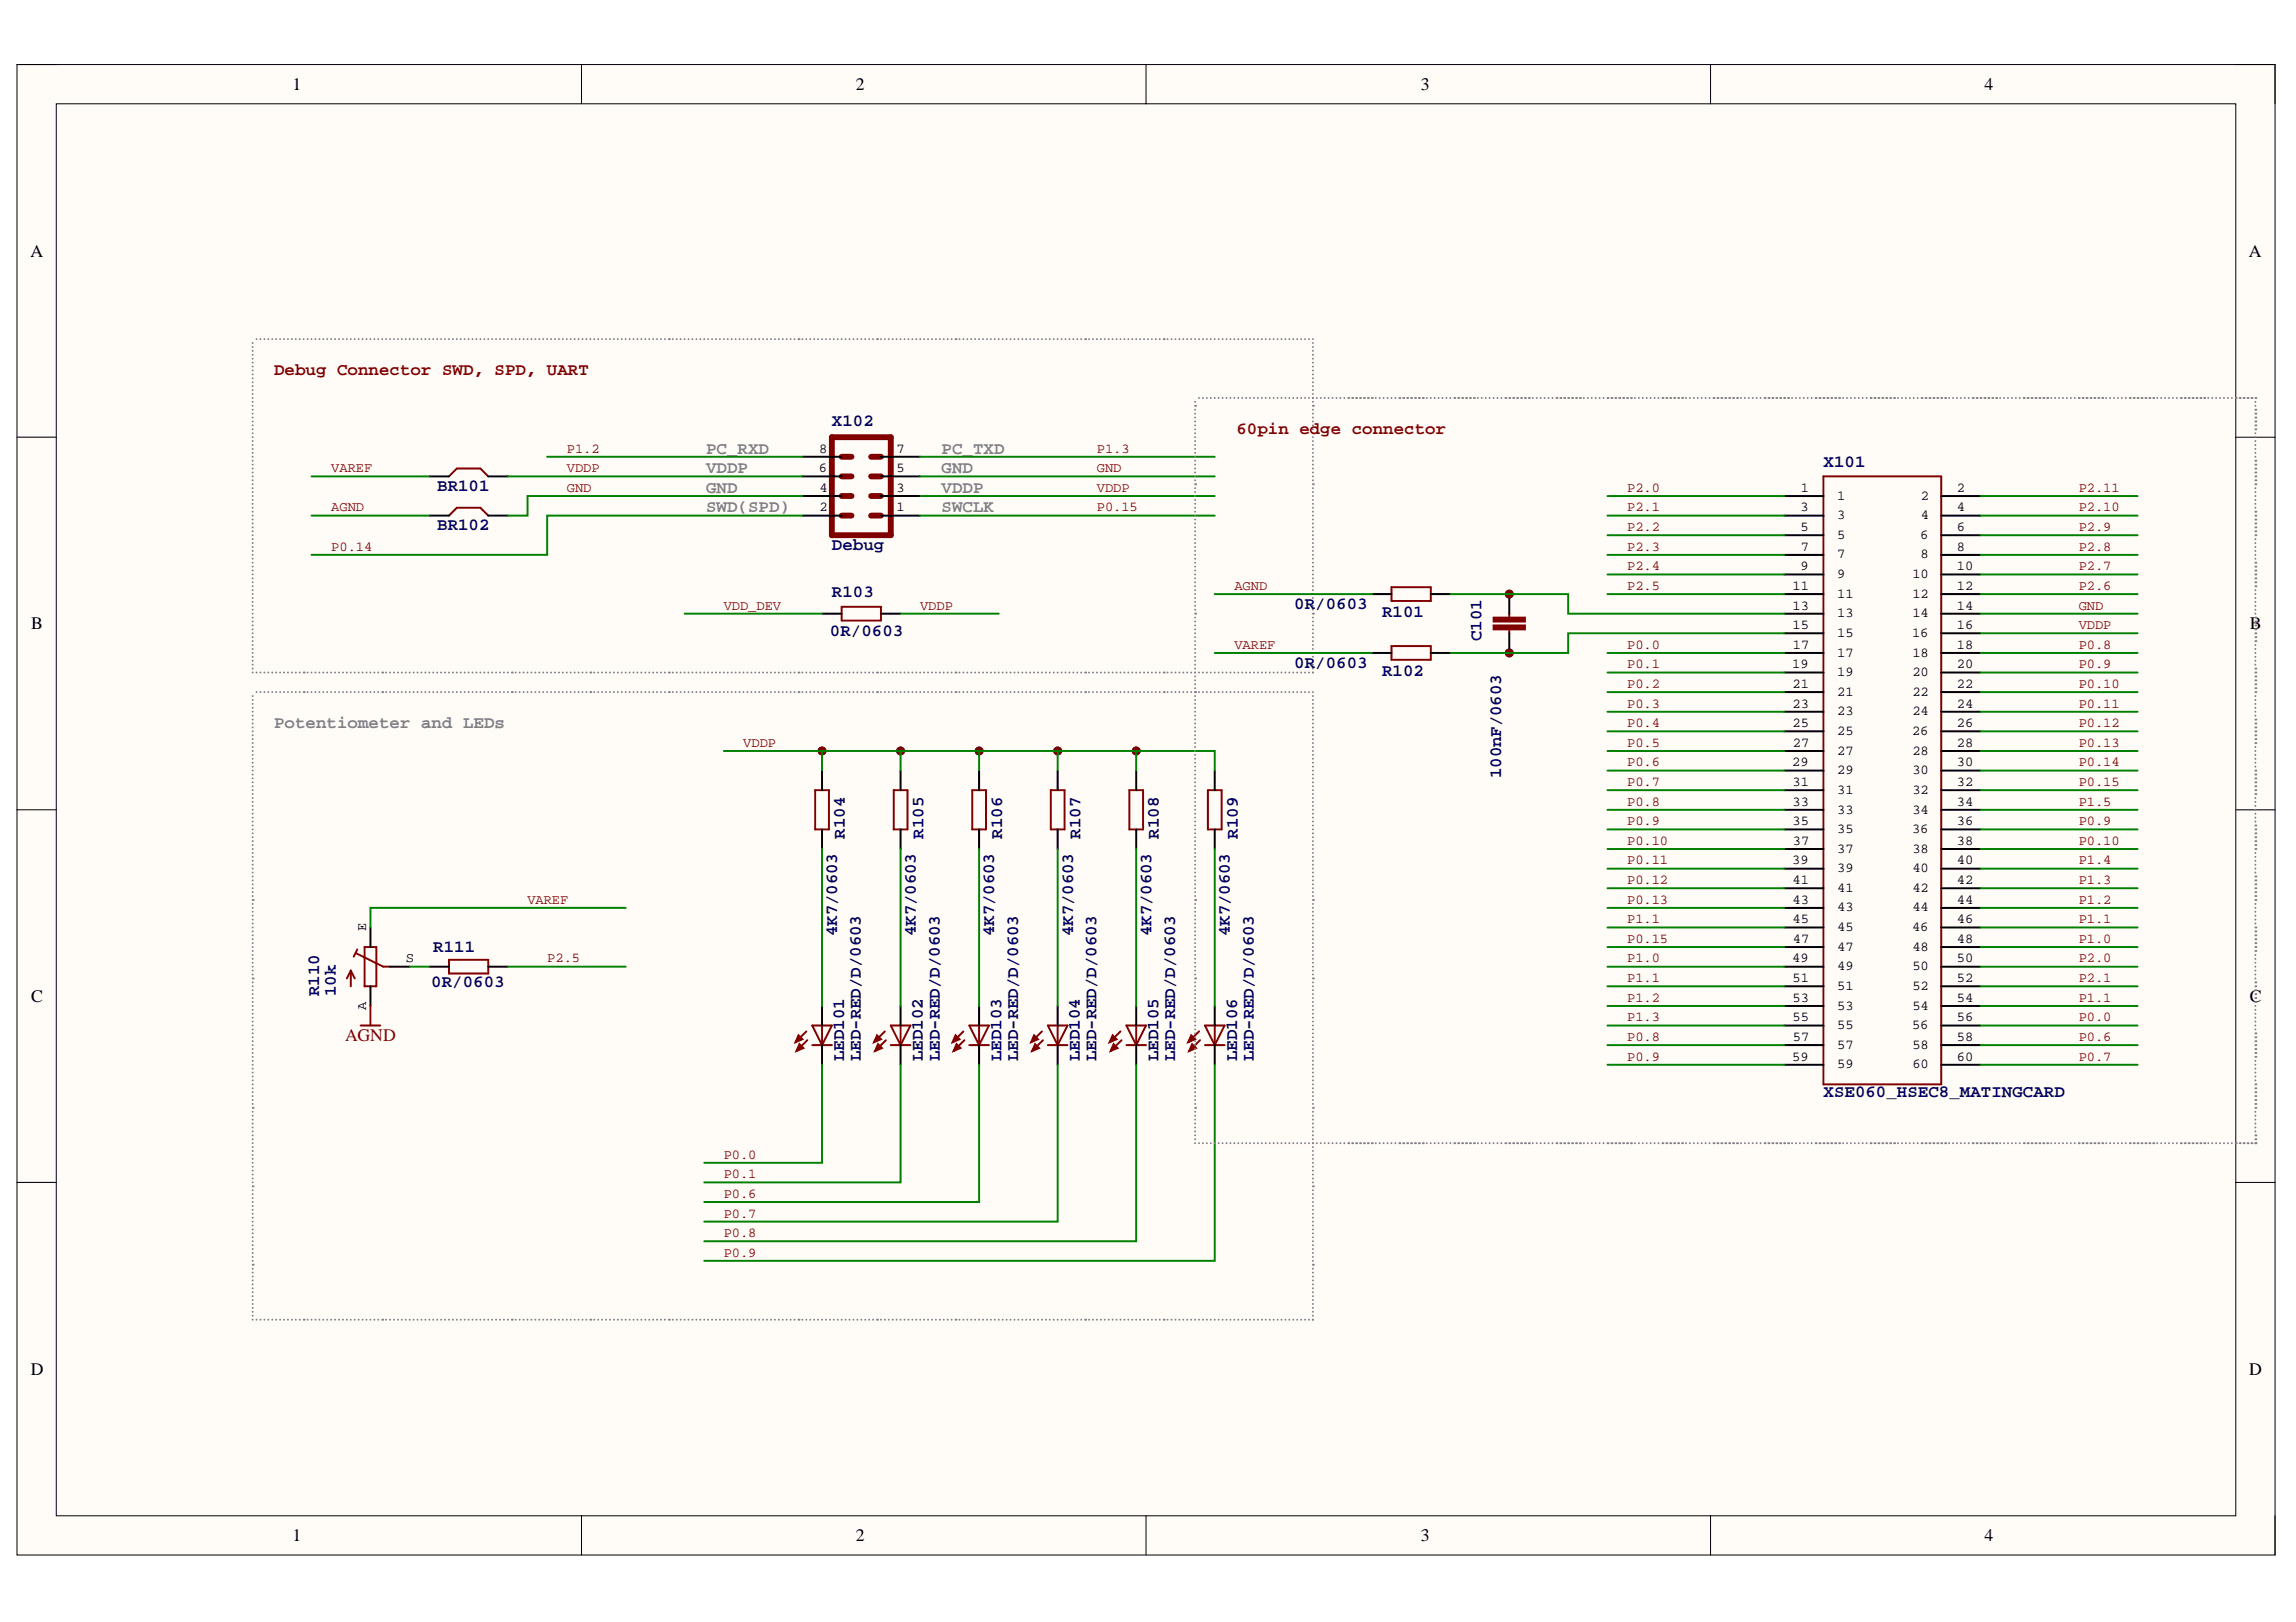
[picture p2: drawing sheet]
<svg xmlns="http://www.w3.org/2000/svg" width="297mm" height="210mm" viewBox="0 0 297 210" stroke-linecap="round" stroke-linejoin="round" font-family="sans-serif">
<defs><g id="words">
<g font-size="2.3">
<text x="37.8" y="11.7">1</text>
<text x="110.7" y="11.7">2</text>
<text x="183.8" y="11.7">3</text>
<text x="256.8" y="11.7">4</text>
<text x="3.9" y="33.2">A</text>
<text x="290.9" y="33.2">A</text>
<text x="4" y="81.4">B</text>
<text x="291.1" y="81.4">B</text>
<text x="4" y="129.7">C</text>
<text x="291.1" y="129.7">C</text>
<text x="4" y="177.9">D</text>
<text x="291" y="177.9">D</text>
<text x="37.8" y="199.5">1</text>
<text x="110.7" y="199.5">2</text>
<text x="183.8" y="199.5">3</text>
<text x="256.8" y="199.5">4</text>
</g>
<text font-size="2.3" fill="#800000" x="44.6" y="134.7">AGND</text>
<g font-size="2.2" fill="#800000">
<text x="35.5" y="48.5">Debug Connector SWD, SPD, UART</text>
<text x="160" y="56.2">60pin edge connector</text>
</g>
<g font-size="2.2" fill="#808080">
<text x="91.3" y="58.7">PC_RXD</text>
<text x="121.8" y="58.7">PC_TXD</text>
<text x="91.3" y="61.2">VDDP</text>
<text x="91.3" y="63.8">GND</text>
<text x="121.8" y="61.2">GND</text>
<text x="121.8" y="63.8">VDDP</text>
<text x="91.3" y="66.3">SWD(SPD)</text>
<text x="121.8" y="66.3">SWCLK</text>
<text x="35.5" y="94.2">Potentiometer and LEDs</text>
</g>
<g font-size="2.2" fill="#000080">
<text x="107.6" y="55.2">X102</text>
<text x="56.6" y="63.5">BR101</text>
<text x="235.9" y="60.5">X101</text>
<text x="56.6" y="68.6">BR102</text>
<text x="107.6" y="71.1">Debug</text>
<text x="107.6" y="77.2">R103</text>
<text x="107.4" y="82.3">0R/0603</text>
<text x="167.4" y="78.8">0R/0603</text>
<text x="178.8" y="79.8">R101</text>
<text x="191.7" y="83" transform="rotate(-90 191.7 83)">C101</text>
<text x="167.4" y="86.5">0R/0603</text>
<text x="178.8" y="87.5">R102</text>
<text x="194.2" y="100.7" transform="rotate(-90 194.2 100.7)">100nF/0603</text>
<text x="109.3" y="108.5" transform="rotate(-90 109.3 108.5)">R104</text>
<text x="119.5" y="108.5" transform="rotate(-90 119.5 108.5)">R105</text>
<text x="129.6" y="108.5" transform="rotate(-90 129.6 108.5)">R106</text>
<text x="139.8" y="108.5" transform="rotate(-90 139.8 108.5)">R107</text>
<text x="149.9" y="108.5" transform="rotate(-90 149.9 108.5)">R108</text>
<text x="160.1" y="108.5" transform="rotate(-90 160.1 108.5)">R109</text>
<text x="56.1" y="123.2">R111</text>
<text x="108.3" y="121.2" transform="rotate(-90 108.3 121.2)">4K7/0603</text>
<text x="118.5" y="121.2" transform="rotate(-90 118.5 121.2)">4K7/0603</text>
<text x="128.6" y="121.2" transform="rotate(-90 128.6 121.2)">4K7/0603</text>
<text x="138.8" y="121.2" transform="rotate(-90 138.8 121.2)">4K7/0603</text>
<text x="149" y="121.2" transform="rotate(-90 149 121.2)">4K7/0603</text>
<text x="159.1" y="121.2" transform="rotate(-90 159.1 121.2)">4K7/0603</text>
<text x="41.3" y="128.9" transform="rotate(-90 41.3 128.9)">R110</text>
<text x="43.5" y="128.9" transform="rotate(-90 43.5 128.9)">10k</text>
<text x="55.8" y="127.7">0R/0603</text>
<text x="109.2" y="137.3" transform="rotate(-90 109.2 137.3)">LED101</text>
<text x="111.4" y="137.3" transform="rotate(-90 111.4 137.3)">LED-RED/D/0603</text>
<text x="119.4" y="137.3" transform="rotate(-90 119.4 137.3)">LED102</text>
<text x="121.6" y="137.3" transform="rotate(-90 121.6 137.3)">LED-RED/D/0603</text>
<text x="129.6" y="137.3" transform="rotate(-90 129.6 137.3)">LED103</text>
<text x="131.7" y="137.3" transform="rotate(-90 131.7 137.3)">LED-RED/D/0603</text>
<text x="139.7" y="137.3" transform="rotate(-90 139.7 137.3)">LED104</text>
<text x="141.9" y="137.3" transform="rotate(-90 141.9 137.3)">LED-RED/D/0603</text>
<text x="149.9" y="137.3" transform="rotate(-90 149.9 137.3)">LED105</text>
<text x="152" y="137.3" transform="rotate(-90 152 137.3)">LED-RED/D/0603</text>
<text x="160" y="137.3" transform="rotate(-90 160 137.3)">LED106</text>
<text x="162.2" y="137.3" transform="rotate(-90 162.2 137.3)">LED-RED/D/0603</text>
<text x="235.9" y="141.9">XSE060_HSEC8_MATINGCARD</text>
</g>
<g font-size="1.8" fill="#800000">
<text x="73.3" y="58.6">P1.2</text>
<text x="141.9" y="58.6">P1.3</text>
<text x="42.9" y="61.1">VAREF</text>
<text x="73.3" y="63.6">GND</text>
<text x="73.3" y="61.1">VDDP</text>
<text x="141.9" y="61.1">GND</text>
<text x="141.9" y="63.6">VDDP</text>
<text x="210.5" y="63.6">P2.0</text>
<text x="268.9" y="63.6">P2.11</text>
<text x="42.9" y="66.2">AGND</text>
<text x="42.9" y="71.2">P0.14</text>
<text x="141.9" y="66.2">P0.15</text>
<text x="210.5" y="68.7">P2.2</text>
<text x="210.5" y="71.2">P2.3</text>
<text x="210.5" y="66.2">P2.1</text>
<text x="268.9" y="71.2">P2.8</text>
<text x="268.9" y="66.2">P2.10</text>
<text x="268.9" y="68.7">P2.9</text>
<text x="159.7" y="76.4">AGND</text>
<text x="210.5" y="73.8">P2.4</text>
<text x="210.5" y="76.4">P2.5</text>
<text x="268.9" y="76.4">P2.6</text>
<text x="268.9" y="73.8">P2.7</text>
<text x="93.6" y="78.9">VDD_DEV</text>
<text x="119" y="78.9">VDDP</text>
<text x="159.7" y="84">VAREF</text>
<text x="210.5" y="84">P0.0</text>
<text x="268.9" y="78.9">GND</text>
<text x="268.9" y="81.4">VDDP</text>
<text x="268.9" y="84">P0.8</text>
<text x="210.5" y="86.5">P0.1</text>
<text x="210.5" y="89">P0.2</text>
<text x="268.9" y="89">P0.10</text>
<text x="268.9" y="86.5">P0.9</text>
<text x="210.5" y="94.1">P0.4</text>
<text x="210.5" y="91.6">P0.3</text>
<text x="268.9" y="94.1">P0.12</text>
<text x="268.9" y="91.6">P0.11</text>
<text x="96.2" y="96.6">VDDP</text>
<text x="210.5" y="99.2">P0.6</text>
<text x="210.5" y="101.7">P0.7</text>
<text x="210.5" y="96.6">P0.5</text>
<text x="268.9" y="99.2">P0.14</text>
<text x="268.9" y="101.7">P0.15</text>
<text x="268.9" y="96.6">P0.13</text>
<text x="210.5" y="104.3">P0.8</text>
<text x="210.5" y="106.8">P0.9</text>
<text x="268.9" y="104.3">P1.5</text>
<text x="268.9" y="106.8">P0.9</text>
<text x="210.5" y="109.3">P0.10</text>
<text x="210.5" y="111.9">P0.11</text>
<text x="268.9" y="109.3">P0.10</text>
<text x="268.9" y="111.9">P1.4</text>
<text x="68.2" y="116.9">VAREF</text>
<text x="210.5" y="114.4">P0.12</text>
<text x="210.5" y="116.9">P0.13</text>
<text x="210.5" y="119.5">P1.1</text>
<text x="268.9" y="116.9">P1.2</text>
<text x="268.9" y="114.4">P1.3</text>
<text x="268.9" y="119.5">P1.1</text>
<text x="70.8" y="124.5">P2.5</text>
<text x="210.5" y="122">P0.15</text>
<text x="210.5" y="124.5">P1.0</text>
<text x="268.9" y="124.5">P2.0</text>
<text x="268.9" y="122">P1.0</text>
<text x="210.5" y="129.7">P1.2</text>
<text x="210.5" y="127.1">P1.1</text>
<text x="268.9" y="127.1">P2.1</text>
<text x="268.9" y="129.7">P1.1</text>
<text x="210.5" y="134.7">P0.8</text>
<text x="210.5" y="132.2">P1.3</text>
<text x="210.5" y="137.3">P0.9</text>
<text x="268.9" y="132.2">P0.0</text>
<text x="268.9" y="134.7">P0.6</text>
<text x="268.9" y="137.3">P0.7</text>
<text x="93.6" y="149.9">P0.0</text>
<text x="93.6" y="152.5">P0.1</text>
<text x="93.6" y="155">P0.6</text>
<text x="93.6" y="160.1">P0.8</text>
<text x="93.6" y="157.6">P0.7</text>
<text x="93.6" y="162.6">P0.9</text>
</g>
<g font-size="1.8">
<text x="106" y="58.6">8</text>
<text x="116" y="58.6">7</text>
<text x="105.9" y="61.1">6</text>
<text x="106" y="63.6">4</text>
<text x="116" y="63.6">3</text>
<text x="116" y="61.1">5</text>
<text x="233" y="63.6">1</text>
<text x="237.7" y="64.7">1</text>
<text x="248.5" y="64.7">2</text>
<text x="253.2" y="63.6">2</text>
<text x="106" y="66.2">2</text>
<text x="116" y="66.2">1</text>
<text x="233" y="66.2">3</text>
<text x="233" y="68.7">5</text>
<text x="233" y="71.2">7</text>
<text x="237.7" y="67.2">3</text>
<text x="237.7" y="69.7">5</text>
<text x="248.4" y="69.7">6</text>
<text x="248.5" y="67.2">4</text>
<text x="253.2" y="66.2">4</text>
<text x="253.2" y="68.7">6</text>
<text x="253.2" y="71.2">8</text>
<text x="231.9" y="76.4">11</text>
<text x="233" y="73.8">9</text>
<text x="237.7" y="72.3">7</text>
<text x="237.7" y="74.8">9</text>
<text x="237.7" y="77.4">11</text>
<text x="247.4" y="74.8">10</text>
<text x="247.4" y="77.4">12</text>
<text x="248.5" y="72.3">8</text>
<text x="253.2" y="73.8">10</text>
<text x="253.2" y="76.4">12</text>
<text x="231.9" y="78.9">13</text>
<text x="231.9" y="81.4">15</text>
<text x="231.9" y="84">17</text>
<text x="237.7" y="79.9">13</text>
<text x="237.7" y="82.4">15</text>
<text x="247.4" y="82.4">16</text>
<text x="247.4" y="79.9">14</text>
<text x="253.2" y="78.9">14</text>
<text x="253.2" y="81.4">16</text>
<text x="253.2" y="84">18</text>
<text x="231.9" y="86.5">19</text>
<text x="231.9" y="89">21</text>
<text x="237.7" y="85">17</text>
<text x="237.7" y="87.5">19</text>
<text x="247.4" y="85">18</text>
<text x="247.4" y="87.5">20</text>
<text x="253.2" y="86.5">20</text>
<text x="253.2" y="89">22</text>
<text x="231.9" y="91.6">23</text>
<text x="231.9" y="94.1">25</text>
<text x="237.7" y="90">21</text>
<text x="237.7" y="92.6">23</text>
<text x="237.7" y="95.1">25</text>
<text x="247.4" y="95.1">26</text>
<text x="247.4" y="90">22</text>
<text x="247.4" y="92.6">24</text>
<text x="253.2" y="91.6">24</text>
<text x="253.2" y="94.1">26</text>
<text x="231.9" y="99.2">29</text>
<text x="231.9" y="101.7">31</text>
<text x="231.9" y="96.6">27</text>
<text x="237.7" y="97.6">27</text>
<text x="237.7" y="100.2">29</text>
<text x="247.4" y="97.6">28</text>
<text x="247.4" y="100.2">30</text>
<text x="253.2" y="96.6">28</text>
<text x="253.2" y="99.2">30</text>
<text x="253.2" y="101.7">32</text>
<text x="231.9" y="104.3">33</text>
<text x="231.9" y="106.8">35</text>
<text x="237.7" y="102.8">31</text>
<text x="237.7" y="105.3">33</text>
<text x="237.7" y="107.8">35</text>
<text x="247.4" y="107.8">36</text>
<text x="247.4" y="102.8">32</text>
<text x="247.4" y="105.3">34</text>
<text x="253.2" y="104.3">34</text>
<text x="253.2" y="106.8">36</text>
<text x="231.9" y="111.9">39</text>
<text x="231.9" y="109.3">37</text>
<text x="237.7" y="110.4">37</text>
<text x="237.7" y="112.9">39</text>
<text x="247.4" y="110.4">38</text>
<text x="247.4" y="112.9">40</text>
<text x="253.2" y="109.3">38</text>
<text x="253.2" y="111.9">40</text>
<text x="231.9" y="114.4">41</text>
<text x="231.9" y="116.9">43</text>
<text x="231.9" y="119.5">45</text>
<text x="237.7" y="115.4">41</text>
<text x="237.7" y="118">43</text>
<text x="247.4" y="115.4">42</text>
<text x="247.4" y="118">44</text>
<text x="253.2" y="114.4">42</text>
<text x="253.2" y="116.9">44</text>
<text x="253.2" y="119.5">46</text>
<text x="47.4" y="120.5" transform="rotate(-90 47.4 120.5)">E</text>
<text x="52.5" y="124.5">S</text>
<text x="231.9" y="124.5">49</text>
<text x="231.9" y="122">47</text>
<text x="237.7" y="120.5">45</text>
<text x="237.7" y="123">47</text>
<text x="237.7" y="125.6">49</text>
<text x="247.4" y="120.5">46</text>
<text x="247.4" y="123">48</text>
<text x="247.4" y="125.6">50</text>
<text x="253.2" y="122">48</text>
<text x="253.2" y="124.5">50</text>
<text x="47.4" y="130.7" transform="rotate(-90 47.4 130.7)">A</text>
<text x="231.9" y="127.1">51</text>
<text x="231.9" y="129.7">53</text>
<text x="237.7" y="128.1">51</text>
<text x="237.7" y="130.7">53</text>
<text x="247.4" y="128.1">52</text>
<text x="247.4" y="130.7">54</text>
<text x="253.2" y="127.1">52</text>
<text x="253.2" y="129.7">54</text>
<text x="231.9" y="137.3">59</text>
<text x="231.9" y="132.2">55</text>
<text x="231.9" y="134.7">57</text>
<text x="237.7" y="133.2">55</text>
<text x="237.7" y="135.7">57</text>
<text x="247.4" y="133.2">56</text>
<text x="247.4" y="135.7">58</text>
<text x="253.2" y="132.2">56</text>
<text x="253.2" y="134.7">58</text>
<text x="253.2" y="137.3">60</text>
<text x="237.7" y="138.3">59</text>
<text x="247.4" y="138.3">60</text>
</g>
</g></defs>
<path d="M2.2 8.4h292.1v192.8h-292.1z" fill-rule="evenodd" fill="#fffcf8"/>
<path d="M2.2 8.4h292.1v192.8h-292.1z" fill="none" stroke="#000" stroke-width=".13"/>
<path d="M7.3 13.4h281.9v182.8h-281.9z" fill-rule="evenodd" fill="#fffcf8"/>
<g fill="none" stroke="#000" stroke-width=".13">
<path d="M2.2 8.4h5.1M7.3 13.4h281.9v182.8h-281.9zM75.2 8.4v5M148.3 8.4v5M221.3 8.4v5M289.2 8.4h5.1v5M2.2 56.6h5.1M289.2 56.6h5.1M2.2 104.8h5.1M289.2 104.8h5.1M2.2 153h5.1M289.2 153h5.1"/>
<path d="M75.2 196.2v5M148.3 196.2v5M221.3 196.2v5M294.3 196.2v5"/>
</g>
<circle cx="106.3" cy="97.2" r=".51" fill="#000080"/>
<circle cx="106.3" cy="97.2" r=".51" fill="none" stroke="#000080" stroke-width=".13"/>
<circle cx="116.5" cy="97.2" r=".51" fill="#000080"/>
<circle cx="116.5" cy="97.2" r=".51" fill="none" stroke="#000080" stroke-width=".13"/>
<circle cx="126.7" cy="97.2" r=".51" fill="#000080"/>
<circle cx="126.7" cy="97.2" r=".51" fill="none" stroke="#000080" stroke-width=".13"/>
<circle cx="136.8" cy="97.2" r=".51" fill="#000080"/>
<circle cx="136.8" cy="97.2" r=".51" fill="none" stroke="#000080" stroke-width=".13"/>
<circle cx="147" cy="97.2" r=".51" fill="#000080"/>
<circle cx="147" cy="97.2" r=".51" fill="none" stroke="#000080" stroke-width=".13"/>
<circle cx="195.3" cy="84.5" r=".51" fill="#000080"/>
<circle cx="195.3" cy="84.5" r=".51" fill="none" stroke="#000080" stroke-width=".13"/>
<circle cx="195.3" cy="76.9" r=".51" fill="#000080"/>
<circle cx="195.3" cy="76.9" r=".51" fill="none" stroke="#000080" stroke-width=".13"/>
<g fill="none" stroke="#808080" stroke-width=".25">
<path d="M32.7 44.4h.1M32.7 44.9h.1M32.7 45.4h.1M32.7 45.9h.1M32.7 46.4h.1M32.7 46.9h.1M32.7 47.4h.1M32.7 47.9h.1M32.7 48.4v.1M32.7 49h.1M32.7 49.5h.1M32.7 50h.1"/>
<path d="M32.7 50.5h.1M32.7 51h.1M32.7 51.5h.1M32.7 52h.1M32.7 52.5h.1M32.7 53h.1M32.7 53.5h.1M32.7 54h.1M32.7 54.5h.1M32.7 55v.1M32.7 55.6h.1M32.7 56.1h.1"/>
<path d="M32.7 56.6h.1M32.7 57.1h.1M32.7 57.6h.1M32.7 58.1h.1M32.7 58.6h.1M32.7 59.1h.1M32.7 59.6h.1M33.2 43.9h.1M33.7 43.9h.1M34.2 43.9h.1M34.7 43.9h.1M35.2 43.9h.1"/>
<path d="M35.7 43.9h.1M36.2 43.9h.1M36.7 43.9h.1M37.2 43.9h.1M37.8 43.9h.1M38.3 43.9h.1M38.8 43.9h.1M39.3 43.9h.1M39.8 43.9h.1M40.3 43.9h.1M40.8 43.9h.1M41.3 43.9h.1"/>
<path d="M41.8 43.9h.1M42.3 43.9h.1M42.8 43.9h.1M43.3 43.9h.1M43.9 43.9h.1M44.4 43.9h.1M44.9 43.9h.1M45.4 43.9h.1M45.9 43.9h.1M46.4 43.9h.1M46.9 43.9h.1M47.4 43.9h.1"/>
<path d="M47.9 43.9h.1M48.4 43.9h.1M48.9 43.9h.1M49.4 43.9h.1M50 43.9h.1M50.5 43.9h.1M51 43.9h.1M51.5 43.9h.1M52 43.9h.1M52.5 43.9h.1M53 43.9h.1M53.5 43.9h.1"/>
<path d="M54 43.9h.1M54.5 43.9h.1M55 43.9h.1M55.5 43.9h.1M56 43.9h.1M56.6 43.9h.1M57.1 43.9h.1M57.6 43.9h.1M58.1 43.9h.1M58.6 43.9h.1M59.1 43.9h.1M59.6 43.9h.1"/>
<path d="M60.1 43.9h.1M60.6 43.9h.1M61.1 43.9h.1M61.6 43.9h.1M62.1 43.9h.1M62.7 43.9h.1M63.2 43.9h.1M63.7 43.9h.1M64.2 43.9h.1M64.7 43.9h.1M65.2 43.9h.1M65.7 43.9h.1"/>
<path d="M66.2 43.9h.1M66.7 43.9h.1M67.2 43.9h.1M67.7 43.9h.1M68.2 43.9h.1M68.7 43.9h.1M69.3 43.9h.1M69.8 43.9h.1M70.3 43.9h.1M70.8 43.9h.1M71.3 43.9h.1M71.8 43.9h.1"/>
<path d="M72.3 43.9h.1M72.8 43.9h.1M73.3 43.9h.1M73.8 43.9h.1M74.3 43.9h.1M74.8 43.9h.1M75.4 43.9h.1M75.9 43.9h.1M76.4 43.9h.1M76.9 43.9h.1M77.4 43.9h.1M77.9 43.9h.1"/>
<path d="M78.4 43.9h.1M78.9 43.9h.1M79.4 43.9h.1M79.9 43.9h.1M80.4 43.9h.1M80.9 43.9h.1M81.5 43.9h.1M82 43.9h.1M82.5 43.9h.1M83 43.9h.1M83.5 43.9h.1M84 43.9h.1"/>
<path d="M84.5 43.9h.1M85 43.9h.1M85.5 43.9h.1M86 43.9h.1M86.5 43.9h.1M87 43.9h.1M87.5 43.9h.1M88.1 43.9h.1M88.6 43.9h.1M89.1 43.9h.1M89.6 43.9h.1M90.1 43.9h.1"/>
<path d="M90.6 43.9h.1M91.1 43.9h.1M91.6 43.9h.1M92.1 43.9h.1M92.6 43.9h.1M93.1 43.9h.1M93.6 43.9h.1M94.2 43.9h.1M94.7 43.9h.1M95.2 43.9h.1M95.7 43.9h.1M96.2 43.9h.1"/>
<path d="M96.7 43.9h.1M97.2 43.9h.1M97.7 43.9h.1M98.2 43.9h.1M98.7 43.9h.1M99.2 43.9h.1M99.7 43.9h.1M100.3 43.9h.1M100.8 43.9h.1M101.3 43.9h.1M101.8 43.9h.1M102.3 43.9h.1"/>
<path d="M102.8 43.9h.1M103.3 43.9h.1M103.8 43.9h.1M104.3 43.9h.1M104.8 43.9h.1M105.3 43.9h.1M105.8 43.9h.1M106.3 43.9h.1M106.9 43.9h.1M107.4 43.9h.1M107.9 43.9h.1M108.4 43.9h.1"/>
<path d="M108.9 43.9h.1M109.4 43.9h.1M109.9 43.9h.1M110.4 43.9h.1M110.9 43.9h.1M111.4 43.9h.1M111.9 43.9h.1M112.4 43.9h.1M112.9 43.9h.1M113.5 43.9h.1M114 43.9h.1M114.5 43.9h.1"/>
<path d="M115 43.9h.1M115.5 43.9h.1M116 43.9h.1M116.5 43.9h.1M117 43.9h.1M117.5 43.9h.1M118 43.9h.1M118.5 43.9h.1M119 43.9h.1M119.6 43.9h.1M120.1 43.9h.1M120.6 43.9h.1"/>
<path d="M121.1 43.9h.1M121.6 43.9h.1M122.1 43.9h.1M122.6 43.9h.1M123.1 43.9h.1M123.6 43.9h.1M124.1 43.9h.1M124.6 43.9h.1M125.1 43.9h.1M125.6 43.9h.1M126.2 43.9h.1M126.7 43.9h.1"/>
<path d="M127.2 43.9h.1M127.7 43.9h.1M128.2 43.9h.1M128.7 43.9h.1M129.2 43.9h.1M129.7 43.9h.1M130.2 43.9h.1M130.7 43.9h.1M131.2 43.9h.1M131.7 43.9h.1M132.3 43.9h.1M132.8 43.9h.1"/>
<path d="M133.3 43.9h.1M133.8 43.9h.1M134.3 43.9h.1M134.8 43.9h.1M135.3 43.9h.1M135.8 43.9h.1M136.3 43.9h.1M136.8 43.9h.1M137.3 43.9h.1M137.8 43.9h.1M138.4 43.9h.1M138.9 43.9h.1"/>
<path d="M139.4 43.9h.1M139.9 43.9h.1M140.4 43.9h.1M140.9 43.9h.1M141.4 43.9h.1M141.9 43.9h.1M142.4 43.9h.1M142.9 43.9h.1M143.4 43.9h.1M143.9 43.9h.1M144.4 43.9h.1M145 43.9h.1"/>
<path d="M145.5 43.9h.1M146 43.9h.1M146.5 43.9h.1M147 43.9h.1M147.5 43.9h.1M148 43.9h.1M148.5 43.9h.1M149 43.9h.1M149.5 43.9h.1M150 43.9h.1M150.5 43.9h.1M151.1 43.9h.1"/>
<path d="M151.6 43.9h.1M152.1 43.9h.1M152.6 43.9h.1M153.1 43.9h.1M153.6 43.9h.1M154.1 43.9h.1M154.6 43.9h.1M155.1 43.9h.1M155.6 43.9h.1M156.1 43.9h.1M156.6 43.9h.1M157.1 43.9h.1"/>
<path d="M157.7 43.9h.1M158.2 43.9h.1M158.7 43.9h.1M159.2 43.9h.1M159.7 43.9h.1M160.2 43.9h.1M160.7 43.9h.1M161.2 43.9h.1M161.7 43.9h.1M162.2 43.9h.1M162.7 43.9h.1M163.2 43.9h.1"/>
<path d="M163.8 43.9h.1M164.3 43.9h.1M164.8 43.9h.1M165.3 43.9h.1M165.8 43.9h.1M166.3 43.9h.1M166.8 43.9h.1M167.3 43.9h.1M167.8 43.9h.1M168.3 43.9h.1M168.8 43.9h.1M169.3 43.9h.1"/>
<path d="M169.8 43.9h.1M169.9 52.5h.1M169.9 44.4h.1M169.9 44.9h.1M169.9 45.4h.1M169.9 45.9h.1M169.9 46.4h.1M169.9 46.9h.1M169.9 47.4h.1M169.9 47.9h.1M169.9 48.4v.1M169.9 49h.1"/>
<path d="M169.9 49.5h.1M169.9 50h.1M169.9 50.5h.1M169.9 51h.1M169.9 51.5h.1M169.9 52h.1M169.9 53h.1M169.9 53.5h.1M169.9 54h.1M169.9 54.5h.1M169.9 55v.1M169.9 55.6h.1"/>
<path d="M169.9 56.1h.1M169.9 56.6h.1M169.9 57.1h.1M169.9 57.6h.1M169.9 58.1h.1M169.9 58.6h.1M169.9 59.1h.1M169.9 59.6h.1M32.7 60.1h.1M32.7 60.6h.1M32.7 61.1h.1M32.7 61.6v.1"/>
<path d="M32.7 62.2h.1M32.7 62.7h.1M32.7 63.2h.1M32.7 63.7h.1M32.7 64.2h.1M32.7 64.7h.1M32.7 65.2h.1M32.7 65.7h.1M32.7 66.2h.1M32.7 66.7h.1M32.7 67.2h.1M32.7 67.7h.1"/>
<path d="M32.7 68.2h.1M32.7 68.8h.1M32.7 69.3h.1M32.7 69.8h.1M32.7 70.3h.1M32.7 70.8h.1M32.7 71.3h.1M32.7 71.8h.1M32.7 72.3h.1M32.7 72.8h.1M32.7 73.3h.1M32.7 73.8h.1"/>
<path d="M32.7 74.3h.1M32.7 74.8h.1M32.7 75.3v.1M32.7 75.9h.1M32.7 76.4h.1M32.7 76.9h.1M32.7 77.4h.1M32.7 77.9h.1M32.7 78.4h.1M32.7 78.9h.1M32.7 79.4h.1M32.7 79.9h.1"/>
<path d="M169.9 79.4h.1M169.9 62.7h.1M169.9 60.1h.1M169.9 60.6h.1M169.9 61.1h.1M169.9 61.6v.1M169.9 62.2h.1M169.9 63.2h.1M169.9 63.7h.1M169.9 64.2h.1M169.9 64.7h.1M169.9 65.2h.1"/>
<path d="M169.9 65.7h.1M169.9 66.2h.1M169.9 66.7h.1M169.9 67.2h.1M169.9 67.7h.1M169.9 68.2h.1M169.9 68.8h.1M169.9 69.3h.1M169.9 69.8h.1M169.9 70.3h.1M169.9 70.8h.1M169.9 71.3h.1"/>
<path d="M169.9 71.8h.1M169.9 72.3h.1M169.9 72.8h.1M169.9 73.3h.1M169.9 73.8h.1M169.9 74.3h.1M169.9 74.8h.1M169.9 75.3v.1M169.9 75.9h.1M169.9 76.4h.1M169.9 76.9h.1M169.9 77.4h.1"/>
<path d="M169.9 77.9h.1M169.9 78.4h.1M169.9 78.9h.1M169.9 79.9h.1M32.7 80.4h.1M32.7 80.9h.1M32.7 81.4h.1M32.7 81.9v.1M32.7 82.5h.1M32.7 83h.1M32.7 83.5h.1M32.7 84h.1"/>
<path d="M32.7 84.5h.1M32.7 85h.1M32.7 85.5h.1M32.7 86h.1M32.7 86.5h.1M32.7 87h.1M32.7 90.1h.1M32.7 90.6h.1M32.7 91.1h.1M32.7 91.6h.1M32.7 92.1h.1M32.7 92.6h.1"/>
<path d="M32.7 93.1h.1M32.7 93.6h.1M32.7 94.1h.1M32.7 94.6h.1M32.7 95.1v.1M32.7 95.7h.1M32.7 96.2h.1M32.7 96.7h.1M32.7 97.2h.1M32.7 97.7h.1M32.7 98.2h.1M32.7 98.7h.1"/>
<path d="M32.7 99.2h.1M32.7 99.7h.1M33.2 87h.1M33.2 89.6h.1M33.7 87h.1M33.7 89.6h.1M34.2 87h.1M34.2 89.6h.1M34.7 87h.1M34.7 89.6h.1M35.2 87h.1M35.2 89.6h.1"/>
<path d="M35.7 87h.1M35.7 89.6h.1M36.2 87h.1M36.2 89.6h.1M36.7 87h.1M36.7 89.6h.1M37.3 87h.1M37.3 89.6h.1M37.8 87h.1M37.8 89.6h.1M38.3 87h.1M38.3 89.6h.1"/>
<path d="M38.8 87h.1M38.8 89.6h.1M39.3 87h.1M39.3 89.6h.1M39.8 87h.1M39.8 89.6h.1M40.3 87h.1M40.3 89.6h.1M40.8 87h.1M40.8 89.6h.1M41.3 87h.1M41.3 89.6h.1"/>
<path d="M41.8 87h.1M41.8 89.6h.1M42.3 87h.1M42.3 89.6h.1M42.8 87h.1M42.8 89.6h.1M43.3 87h.1M43.3 89.6h.1M43.9 87h.1M43.9 89.6h.1M44.4 87h.1M44.4 89.6h.1"/>
<path d="M44.9 87h.1M44.9 89.6h.1M45.4 87h.1M45.4 89.6h.1M45.9 87h.1M45.9 89.6h.1M46.4 87h.1M46.4 89.6h.1M46.9 87h.1M46.9 89.6h.1M47.4 87h.1M47.4 89.6h.1"/>
<path d="M47.9 87h.1M47.9 89.6h.1M48.4 87h.1M48.4 89.6h.1M48.9 87h.1M48.9 89.6h.1M49.4 87h.1M49.4 89.6h.1M50 87h.1M50 89.6h.1M50.5 87h.1M50.5 89.6h.1"/>
<path d="M51 87h.1M51 89.6h.1M51.5 87h.1M51.5 89.6h.1M52 87h.1M52 89.6h.1M52.5 87h.1M52.5 89.6h.1M53 87h.1M53 89.6h.1M53.5 87h.1M53.5 89.6h.1"/>
<path d="M54 87h.1M54 89.6h.1M54.5 87h.1M54.5 89.6h.1M55 87h.1M55 89.6h.1M55.5 87h.1M55.5 89.6h.1M56 87h.1M56 89.6h.1M56.6 87h.1M56.6 89.6h.1"/>
<path d="M57.1 87h.1M57.1 89.6h.1M57.6 87h.1M57.6 89.6h.1M58.1 87h.1M58.1 89.6h.1M58.6 87h.1M58.6 89.6h.1M59.1 87h.1M59.1 89.6h.1M59.6 87h.1M59.6 89.6h.1"/>
<path d="M60.1 87h.1M60.1 89.6h.1M60.6 87h.1M60.6 89.6h.1M61.1 87h.1M61.1 89.6h.1M61.6 87h.1M61.6 89.6h.1M62.1 87h.1M62.1 89.6h.1M62.7 87h.1M62.7 89.6h.1"/>
<path d="M63.2 87h.1M63.2 89.6h.1M63.7 87h.1M63.7 89.6h.1M64.2 87h.1M64.2 89.6h.1M64.7 87h.1M64.7 89.6h.1M65.2 87h.1M65.2 89.6h.1M65.7 87h.1M65.7 89.6h.1"/>
<path d="M66.2 87h.1M66.2 89.6h.1M66.7 87h.1M66.7 89.6h.1M67.2 87h.1M67.2 89.6h.1M67.7 87h.1M67.7 89.6h.1M68.2 87h.1M68.2 89.6h.1M68.7 87h.1M68.7 89.6h.1"/>
<path d="M69.3 87h.1M69.3 89.6h.1M69.8 87h.1M69.8 89.6h.1M70.3 87h.1M70.3 89.6h.1M70.8 87h.1M70.8 89.6h.1M71.3 87h.1M71.3 89.6h.1M71.8 87h.1M71.8 89.6h.1"/>
<path d="M72.3 87h.1M72.3 89.6h.1M72.8 87h.1M72.8 89.6h.1M73.3 87h.1M73.3 89.6h.1M73.8 87h.1M73.8 89.6h.1M74.3 87h.1M74.3 89.6h.1M74.8 87h.1M74.8 89.6h.1"/>
<path d="M75.4 87h.1M75.4 89.6h.1M75.9 87h.1M75.9 89.6h.1M76.4 87h.1M76.4 89.6h.1M76.9 87h.1M76.9 89.6h.1M77.4 87h.1M77.4 89.6h.1M77.9 87h.1M77.9 89.6h.1"/>
<path d="M78.4 87h.1M78.4 89.6h.1M78.9 87h.1M78.9 89.6h.1M79.4 87h.1M79.4 89.6h.1M79.9 87h.1M79.9 89.6h.1M80.4 87h.1M80.4 89.6h.1M80.9 87h.1M80.9 89.6h.1"/>
<path d="M81.5 87h.1M81.5 89.6h.1M82 87h.1M82 89.6h.1M82.5 87h.1M82.5 89.6h.1M83 87h.1M83 89.6h.1M83.5 87h.1M83.5 89.6h.1M84 87h.1M84 89.6h.1"/>
<path d="M84.5 87h.1M84.5 89.6h.1M85 87h.1M85 89.6h.1M85.5 87h.1M85.5 89.6h.1M86 87h.1M86 89.6h.1M86.5 87h.1M86.5 89.6h.1M87 87h.1M87 89.6h.1"/>
<path d="M87.5 87h.1M87.5 89.6h.1M88.1 87h.1M88.1 89.6h.1M88.6 87h.1M88.6 89.6h.1M89.1 87h.1M89.1 89.6h.1M89.6 87h.1M89.6 89.6h.1M90.1 87h.1M90.1 89.6h.1"/>
<path d="M90.6 87h.1M90.6 89.6h.1M91.1 87h.1M91.1 89.6h.1M91.6 87h.1M91.6 89.6h.1M92.1 87h.1M92.1 89.6h.1M92.6 87h.1M92.6 89.6h.1M93.1 87h.1M93.1 89.6h.1"/>
<path d="M93.6 87h.1M93.6 89.6h.1M94.2 87h.1M94.2 89.6h.1M94.7 87h.1M94.7 89.6h.1M95.2 87h.1M95.2 89.6h.1M95.7 87h.1M95.7 89.6h.1M96.2 87h.1M96.2 89.6h.1"/>
<path d="M96.7 87h.1M96.7 89.6h.1M97.2 87h.1M97.2 89.6h.1M97.7 87h.1M97.7 89.6h.1M98.2 87h.1M98.2 89.6h.1M98.7 87h.1M98.7 89.6h.1M99.2 87h.1M99.2 89.6h.1"/>
<path d="M99.7 87h.1M99.7 89.6h.1M100.3 87h.1M100.3 89.6h.1M100.8 87h.1M100.8 89.6h.1M101.3 87h.1M101.3 89.6h.1M101.8 87h.1M101.8 89.6h.1M102.3 87h.1M102.3 89.6h.1"/>
<path d="M102.8 87h.1M102.8 89.6h.1M103.3 87h.1M103.3 89.6h.1M103.8 87h.1M103.8 89.6h.1M104.3 87h.1M104.3 89.6h.1M104.8 87h.1M104.8 89.6h.1M105.3 87h.1M105.3 89.6h.1"/>
<path d="M105.8 87h.1M105.8 89.6h.1M106.3 87h.1M106.3 89.6h.1M106.9 87h.1M106.9 89.6h.1M107.4 87h.1M107.4 89.6h.1M107.9 87h.1M107.9 89.6h.1M108.4 87h.1M108.4 89.6h.1"/>
<path d="M108.9 87h.1M108.9 89.6h.1M109.4 87h.1M109.4 89.6h.1M109.9 87h.1M109.9 89.6h.1M110.4 87h.1M110.4 89.6h.1M110.9 87h.1M110.9 89.6h.1M111.4 87h.1M111.4 89.6h.1"/>
<path d="M111.9 87h.1M111.9 89.6h.1M112.4 87h.1M112.4 89.6h.1M112.9 87h.1M112.9 89.6h.1M113.5 87h.1M113.5 89.6h.1M114 87h.1M114 89.6h.1M114.5 87h.1M114.5 89.6h.1"/>
<path d="M115 87h.1M115 89.6h.1M115.5 87h.1M115.5 89.6h.1M116 87h.1M116 89.6h.1M116.5 87h.1M116.5 89.6h.1M117 87h.1M117 89.6h.1M117.5 87h.1M117.5 89.6h.1"/>
<path d="M118 87h.1M118 89.6h.1M118.5 87h.1M118.5 89.6h.1M119 87h.1M119 89.6h.1M119.6 87h.1M119.6 89.6h.1M120.1 87h.1M120.1 89.6h.1M120.6 87h.1M120.6 89.6h.1"/>
<path d="M121.1 87h.1M121.1 89.6h.1M121.6 87h.1M121.6 89.6h.1M122.1 87h.1M122.1 89.6h.1M122.6 87h.1M122.6 89.6h.1M123.1 87h.1M123.1 89.6h.1M123.6 87h.1M123.6 89.6h.1"/>
<path d="M124.1 87h.1M124.1 89.6h.1M124.6 87h.1M124.6 89.6h.1M125.1 87h.1M125.1 89.6h.1M125.6 87h.1M125.6 89.6h.1M126.2 87h.1M126.2 89.6h.1M126.7 87h.1M126.7 89.6h.1"/>
<path d="M127.2 87h.1M127.2 89.6h.1M127.7 87h.1M127.7 89.6h.1M128.2 87h.1M128.2 89.6h.1M128.7 87h.1M128.7 89.6h.1M129.2 87h.1M129.2 89.6h.1M129.7 87h.1M129.7 89.6h.1"/>
<path d="M130.2 87h.1M130.2 89.6h.1M130.7 87h.1M130.7 89.6h.1M131.2 87h.1M131.2 89.6h.1M131.7 87h.1M131.7 89.6h.1M132.3 87h.1M132.3 89.6h.1M132.8 87h.1M132.8 89.6h.1"/>
<path d="M133.3 87h.1M133.3 89.6h.1M133.8 87h.1M133.8 89.6h.1M134.3 87h.1M134.3 89.6h.1M134.8 87h.1M134.8 89.6h.1M135.3 87h.1M135.3 89.6h.1M135.8 87h.1M135.8 89.6h.1"/>
<path d="M136.3 87h.1M136.3 89.6h.1M136.8 87h.1M136.8 89.6h.1M137.3 87h.1M137.3 89.6h.1M137.8 87h.1M137.8 89.6h.1M138.4 87h.1M138.4 89.6h.1M138.9 87h.1M138.9 89.6h.1"/>
<path d="M139.4 87h.1M139.4 89.6h.1M139.9 87h.1M139.9 89.6h.1M140.4 87h.1M140.4 89.6h.1M140.9 87h.1M140.9 89.6h.1M141.4 87h.1M141.4 89.6h.1M141.9 87h.1M141.9 89.6h.1"/>
<path d="M142.4 87h.1M142.4 89.6h.1M142.9 87h.1M142.9 89.6h.1M143.4 87h.1M143.4 89.6h.1M143.9 87h.1M143.9 89.6h.1M144.4 87h.1M144.4 89.6h.1M145 87h.1M145 89.6h.1"/>
<path d="M145.5 87h.1M145.5 89.6h.1M146 87h.1M146 89.6h.1M146.5 87h.1M146.5 89.6h.1M147 87h.1M147 89.6h.1M147.5 87h.1M147.5 89.6h.1M148 87h.1M148 89.6h.1"/>
<path d="M148.5 87h.1M148.5 89.6h.1M149 87h.1M149 89.6h.1M149.5 87h.1M149.5 89.6h.1M150 87h.1M150 89.6h.1M150.5 87h.1M150.5 89.6h.1M151.1 87h.1M151.1 89.6h.1"/>
<path d="M151.6 87h.1M151.6 89.6h.1M152.1 87h.1M152.1 89.6h.1M152.6 87h.1M152.6 89.6h.1M153.1 87h.1M153.1 89.6h.1M153.6 87h.1M153.6 89.6h.1M154.1 87h.1M154.1 89.6h.1"/>
<path d="M154.6 87h.1M154.6 89.6h.1M155.1 87h.1M155.1 89.6h.1M155.6 87h.1M155.6 89.6h.1M156.1 87h.1M156.1 89.6h.1M156.6 87h.1M156.6 89.6h.1M157.1 87h.1M157.1 89.6h.1"/>
<path d="M157.7 87h.1M157.7 89.6h.1M158.2 87h.1M158.2 89.6h.1M158.7 87h.1M158.7 89.6h.1M159.2 87h.1M159.2 89.6h.1M159.7 87h.1M159.7 89.6h.1M160.2 87h.1M160.2 89.6h.1"/>
<path d="M160.7 87h.1M160.7 89.6h.1M161.2 87h.1M161.2 89.6h.1M161.7 87h.1M161.7 89.6h.1M162.2 87h.1M162.2 89.6h.1M162.7 87h.1M162.7 89.6h.1M163.2 87h.1M163.2 89.6h.1"/>
<path d="M163.8 87h.1M163.8 89.6h.1M164.3 87h.1M164.3 89.6h.1M164.8 87h.1M164.8 89.6h.1M165.3 87h.1M165.3 89.6h.1M165.8 87h.1M165.8 89.6h.1M166.3 87h.1M166.3 89.6h.1"/>
<path d="M166.8 87h.1M166.8 89.6h.1M167.3 87h.1M167.3 89.6h.1M167.8 87h.1M167.8 89.6h.1M168.3 87h.1M168.3 89.6h.1M168.8 87h.1M168.8 89.6h.1M169.3 87h.1M169.3 89.6h.1"/>
<path d="M169.8 87h.1M169.8 89.6h.1M169.9 80.4h.1M169.9 80.9h.1M169.9 81.4h.1M169.9 81.9v.1M169.9 82.5h.1M169.9 83h.1M169.9 83.5h.1M169.9 84h.1M169.9 84.5h.1M169.9 85h.1"/>
<path d="M169.9 85.5h.1M169.9 86h.1M169.9 86.5h.1M169.9 87h.1M169.9 90.1h.1M169.9 90.6h.1M169.9 91.1h.1M169.9 91.6h.1M169.9 92.1h.1M169.9 92.6h.1M169.9 93.1h.1M169.9 93.6h.1"/>
<path d="M169.9 94.1h.1M169.9 94.6h.1M169.9 95.1v.1M169.9 95.7h.1M169.9 96.2h.1M169.9 96.7h.1M169.9 97.2h.1M169.9 97.7h.1M169.9 98.2h.1M169.9 98.7h.1M169.9 99.2h.1M169.9 99.7h.1"/>
<path d="M32.7 116.5h.1M32.7 100.2h.1M32.7 100.7h.1M32.7 101.2h.1M32.7 101.7h.1M32.7 102.3h.1M32.7 102.8h.1M32.7 103.3h.1M32.7 103.8h.1M32.7 104.3h.1M32.7 104.8h.1M32.7 105.3h.1"/>
<path d="M32.7 105.8h.1M32.7 106.3h.1M32.7 106.8h.1M32.7 107.3h.1M32.7 107.8h.1M32.7 108.3h.1M32.7 108.8v.1M32.7 109.4h.1M32.7 109.9h.1M32.7 110.4h.1M32.7 110.9h.1M32.7 111.4h.1"/>
<path d="M32.7 111.9h.1M32.7 112.4h.1M32.7 112.9h.1M32.7 113.4h.1M32.7 113.9h.1M32.7 114.4h.1M32.7 114.9h.1M32.7 115.4v.1M32.7 116h.1M32.7 117h.1M32.7 117.5h.1M32.7 118h.1"/>
<path d="M32.7 118.5h.1M32.7 119h.1M32.7 119.5h.1M169.9 116.5h.1M169.9 100.2h.1M169.9 100.7h.1M169.9 101.2h.1M169.9 101.7h.1M169.9 102.3h.1M169.9 102.8h.1M169.9 103.3h.1M169.9 103.8h.1"/>
<path d="M169.9 104.3h.1M169.9 104.8h.1M169.9 105.3h.1M169.9 105.8h.1M169.9 106.3h.1M169.9 106.8h.1M169.9 107.3h.1M169.9 107.8h.1M169.9 108.3h.1M169.9 108.8v.1M169.9 109.4h.1M169.9 109.9h.1"/>
<path d="M169.9 110.4h.1M169.9 110.9h.1M169.9 111.4h.1M169.9 111.9h.1M169.9 112.4h.1M169.9 112.9h.1M169.9 113.4h.1M169.9 113.9h.1M169.9 114.4h.1M169.9 114.9h.1M169.9 115.4v.1M169.9 116h.1"/>
<path d="M169.9 117h.1M169.9 117.5h.1M169.9 118h.1M169.9 118.5h.1M169.9 119h.1M169.9 119.5h.1M32.7 126.6h.1M32.7 120h.1M32.7 120.5h.1M32.7 121h.1M32.7 121.5h.1M32.7 122v.1"/>
<path d="M32.7 122.6h.1M32.7 123.1h.1M32.7 123.6h.1M32.7 124.1h.1M32.7 124.6h.1M32.7 125.1h.1M32.7 125.6h.1M32.7 126.1h.1M32.7 127.1h.1M32.7 127.6h.1M32.7 128.1h.1M32.7 128.6v.1"/>
<path d="M32.7 129.2h.1M32.7 129.7h.1M32.7 130.2h.1M32.7 130.7h.1M32.7 131.2h.1M32.7 131.7h.1M32.7 132.2h.1M32.7 132.7h.1M32.7 133.2h.1M32.7 133.7h.1M32.7 134.2h.1M32.7 134.7h.1"/>
<path d="M32.7 135.2h.1M32.7 135.8h.1M32.7 136.3h.1M32.7 136.8h.1M32.7 137.3h.1M32.7 137.8h.1M32.7 138.3h.1M32.7 138.8h.1M32.7 139.3h.1M32.7 139.8h.1M169.9 126.6h.1M169.9 120h.1"/>
<path d="M169.9 120.5h.1M169.9 121h.1M169.9 121.5h.1M169.9 122v.1M169.9 122.6h.1M169.9 123.1h.1M169.9 123.6h.1M169.9 124.1h.1M169.9 124.6h.1M169.9 125.1h.1M169.9 125.6h.1M169.9 126.1h.1"/>
<path d="M169.9 127.1h.1M169.9 127.6h.1M169.9 128.1h.1M169.9 128.6v.1M169.9 129.2h.1M169.9 129.7h.1M169.9 130.2h.1M169.9 130.7h.1M169.9 131.2h.1M169.9 131.7h.1M169.9 132.2h.1M169.9 132.7h.1"/>
<path d="M169.9 133.2h.1M169.9 133.7h.1M169.9 134.2h.1M169.9 134.7h.1M169.9 135.2h.1M169.9 135.8h.1M169.9 136.3h.1M169.9 136.8h.1M169.9 137.3h.1M169.9 137.8h.1M169.9 138.3h.1M169.9 138.8h.1"/>
<path d="M169.9 139.3h.1M169.9 139.8h.1M32.7 153.5h.1M32.7 143.4h.1M32.7 140.3h.1M32.7 140.8h.1M32.7 141.3h.1M32.7 141.8h.1M32.7 142.3v.1M32.7 142.9h.1M32.7 143.9h.1M32.7 144.4h.1"/>
<path d="M32.7 144.9h.1M32.7 145.4h.1M32.7 145.9h.1M32.7 146.4h.1M32.7 146.9h.1M32.7 147.4h.1M32.7 147.9h.1M32.7 148.4h.1M32.7 148.9v.1M32.7 149.5h.1M32.7 150h.1M32.7 150.5h.1"/>
<path d="M32.7 151h.1M32.7 151.5h.1M32.7 152h.1M32.7 152.5h.1M32.7 153h.1M32.7 154h.1M32.7 154.5h.1M32.7 155h.1M32.7 155.5v.1M32.7 156.1h.1M32.7 156.6h.1M32.7 157.1h.1"/>
<path d="M32.7 157.6h.1M32.7 158.1h.1M32.7 158.6h.1M32.7 159.1h.1M32.7 159.6h.1M169.9 153.5h.1M169.9 143.4h.1M169.9 140.3h.1M169.9 140.8h.1M169.9 141.3h.1M169.9 141.8h.1M169.9 142.3v.1"/>
<path d="M169.9 142.9h.1M169.9 143.9h.1M169.9 144.4h.1M169.9 144.9h.1M169.9 145.4h.1M169.9 145.9h.1M169.9 146.4h.1M169.9 146.9h.1M169.9 147.4h.1M169.9 147.9h.1M169.9 148.4h.1M169.9 148.9v.1"/>
<path d="M169.9 149.5h.1M169.9 150h.1M169.9 150.5h.1M169.9 151h.1M169.9 151.5h.1M169.9 152h.1M169.9 152.5h.1M169.9 153h.1M169.9 154h.1M169.9 154.5h.1M169.9 155h.1M169.9 155.5v.1"/>
<path d="M169.9 156.1h.1M169.9 156.6h.1M169.9 157.1h.1M169.9 157.6h.1M169.9 158.1h.1M169.9 158.6h.1M169.9 159.1h.1M169.9 159.6h.1M32.7 163.7h.1M32.7 160.1h.1M32.7 160.6h.1M32.7 161.1h.1"/>
<path d="M32.7 161.6h.1M32.7 162.1v.1M32.7 162.7h.1M32.7 163.2h.1M32.7 164.2h.1M32.7 164.7h.1M32.7 165.2h.1M32.7 165.7h.1M32.7 166.2h.1M32.7 166.7h.1M32.7 167.2h.1M32.7 167.7h.1"/>
<path d="M32.7 168.2h.1M32.7 168.7h.1M32.7 169.3h.1M32.7 169.8h.1M32.7 170.3h.1M32.7 170.8h.1M33.2 170.8h.1M33.7 170.8h.1M34.2 170.8h.1M34.7 170.8h.1M35.2 170.8h.1M35.7 170.8h.1"/>
<path d="M36.2 170.8h.1M36.7 170.8h.1M37.3 170.8h.1M37.8 170.8h.1M38.3 170.8h.1M38.8 170.8h.1M39.3 170.8h.1M39.8 170.8h.1M40.3 170.8h.1M40.8 170.8h.1M41.3 170.8h.1M41.8 170.8h.1"/>
<path d="M42.3 170.8h.1M42.8 170.8h.1M43.3 170.8h.1M43.9 170.8h.1M44.4 170.8h.1M44.9 170.8h.1M45.4 170.8h.1M45.9 170.8h.1M46.4 170.8h.1M46.9 170.8h.1M47.4 170.8h.1M47.9 170.8h.1"/>
<path d="M48.4 170.8h.1M48.9 170.8h.1M49.4 170.8h.1M50 170.8h.1M50.5 170.8h.1M51 170.8h.1M51.5 170.8h.1M52 170.8h.1M52.5 170.8h.1M53 170.8h.1M53.5 170.8h.1M54 170.8h.1"/>
<path d="M54.5 170.8h.1M55 170.8h.1M55.5 170.8h.1M56 170.8h.1M56.6 170.8h.1M57.1 170.8h.1M57.6 170.8h.1M58.1 170.8h.1M58.6 170.8h.1M59.1 170.8h.1M59.6 170.8h.1M60.1 170.8h.1"/>
<path d="M60.6 170.8h.1M61.1 170.8h.1M61.6 170.8h.1M62.1 170.8h.1M62.7 170.8h.1M63.2 170.8h.1M63.7 170.8h.1M64.2 170.8h.1M64.7 170.8h.1M65.2 170.8h.1M65.7 170.8h.1M66.2 170.8h.1"/>
<path d="M66.7 170.8h.1M67.2 170.8h.1M67.7 170.8h.1M68.2 170.8h.1M68.7 170.8h.1M69.3 170.8h.1M69.8 170.8h.1M70.3 170.8h.1M70.8 170.8h.1M71.3 170.8h.1M71.8 170.8h.1M72.3 170.8h.1"/>
<path d="M72.8 170.8h.1M73.3 170.8h.1M73.8 170.8h.1M74.3 170.8h.1M74.8 170.8h.1M75.4 170.8h.1M75.9 170.8h.1M76.4 170.8h.1M76.9 170.8h.1M77.4 170.8h.1M77.9 170.8h.1M78.4 170.8h.1"/>
<path d="M78.9 170.8h.1M79.4 170.8h.1M79.9 170.8h.1M80.4 170.8h.1M80.9 170.8h.1M81.5 170.8h.1M82 170.8h.1M82.5 170.8h.1M83 170.8h.1M83.5 170.8h.1M84 170.8h.1M84.5 170.8h.1"/>
<path d="M85 170.8h.1M85.5 170.8h.1M86 170.8h.1M86.5 170.8h.1M87 170.8h.1M87.5 170.8h.1M88.1 170.8h.1M88.6 170.8h.1M89.1 170.8h.1M89.6 170.8h.1M90.1 170.8h.1M90.6 170.8h.1"/>
<path d="M91.1 170.8h.1M91.6 170.8h.1M92.1 170.8h.1M92.6 170.8h.1M93.1 170.8h.1M93.6 170.8h.1M94.2 170.8h.1M94.7 170.8h.1M95.2 170.8h.1M95.7 170.8h.1M96.2 170.8h.1M96.7 170.8h.1"/>
<path d="M97.2 170.8h.1M97.7 170.8h.1M98.2 170.8h.1M98.7 170.8h.1M99.2 170.8h.1M99.7 170.8h.1M100.3 170.8h.1M100.8 170.8h.1M101.3 170.8h.1M101.8 170.8h.1M102.3 170.8h.1M102.8 170.8h.1"/>
<path d="M103.3 170.8h.1M103.8 170.8h.1M104.3 170.8h.1M104.8 170.8h.1M105.3 170.8h.1M105.8 170.8h.1M106.3 170.8h.1M106.9 170.8h.1M107.4 170.8h.1M107.9 170.8h.1M108.4 170.8h.1M108.9 170.8h.1"/>
<path d="M109.4 170.8h.1M109.9 170.8h.1M110.4 170.8h.1M110.9 170.8h.1M111.4 170.8h.1M111.9 170.8h.1M112.4 170.8h.1M112.9 170.8h.1M113.5 170.8h.1M114 170.8h.1M114.5 170.8h.1M115 170.8h.1"/>
<path d="M115.5 170.8h.1M116 170.8h.1M116.5 170.8h.1M117 170.8h.1M117.5 170.8h.1M118 170.8h.1M118.5 170.8h.1M119 170.8h.1M119.6 170.8h.1M120.1 170.8h.1M120.6 170.8h.1M121.1 170.8h.1"/>
<path d="M121.6 170.8h.1M122.1 170.8h.1M122.6 170.8h.1M123.1 170.8h.1M123.6 170.8h.1M124.1 170.8h.1M124.6 170.8h.1M125.1 170.8h.1M125.6 170.8h.1M126.2 170.8h.1M126.7 170.8h.1M127.2 170.8h.1"/>
<path d="M127.7 170.8h.1M128.2 170.8h.1M128.7 170.8h.1M129.2 170.8h.1M129.7 170.8h.1M130.2 170.8h.1M130.7 170.8h.1M131.2 170.8h.1M131.7 170.8h.1M132.3 170.8h.1M132.8 170.8h.1M133.3 170.8h.1"/>
<path d="M133.8 170.8h.1M134.3 170.8h.1M134.8 170.8h.1M135.3 170.8h.1M135.8 170.8h.1M136.3 170.8h.1M136.8 170.8h.1M137.3 170.8h.1M137.8 170.8h.1M138.4 170.8h.1M138.9 170.8h.1M139.4 170.8h.1"/>
<path d="M139.9 170.8h.1M140.4 170.8h.1M140.9 170.8h.1M141.4 170.8h.1M141.9 170.8h.1M142.4 170.8h.1M142.9 170.8h.1M143.4 170.8h.1M143.9 170.8h.1M144.4 170.8h.1M145 170.8h.1M145.5 170.8h.1"/>
<path d="M146 170.8h.1M146.5 170.8h.1M147 170.8h.1M147.5 170.8h.1M148 170.8h.1M148.5 170.8h.1M149 170.8h.1M149.5 170.8h.1M150 170.8h.1M150.5 170.8h.1M151.1 170.8h.1M151.6 170.8h.1"/>
<path d="M152.1 170.8h.1M152.6 170.8h.1M153.1 170.8h.1M153.6 170.8h.1M154.1 170.8h.1M154.6 170.8h.1M155.1 170.8h.1M155.6 170.8h.1M156.1 170.8h.1M156.6 170.8h.1M157.1 170.8h.1M157.7 170.8h.1"/>
<path d="M158.2 170.8h.1M158.7 170.8h.1M159.2 170.8h.1M159.7 170.8h.1M160.2 170.8h.1M160.7 170.8h.1M161.2 170.8h.1M161.7 170.8h.1M162.2 170.8h.1M162.7 170.8h.1M163.2 170.8h.1M163.8 170.8h.1"/>
<path d="M164.3 170.8h.1M164.8 170.8h.1M165.3 170.8h.1M165.8 170.8h.1M166.3 170.8h.1M166.8 170.8h.1M167.3 170.8h.1M167.8 170.8h.1M168.3 170.8h.1M168.8 170.8h.1M169.3 170.8h.1M169.8 170.8h.1"/>
<path d="M169.9 163.7h.1M169.9 160.1h.1M169.9 160.6h.1M169.9 161.1h.1M169.9 161.6h.1M169.9 162.1v.1M169.9 162.7h.1M169.9 163.2h.1M169.9 164.2h.1M169.9 164.7h.1M169.9 165.2h.1M169.9 165.7h.1"/>
<path d="M169.9 166.2h.1M169.9 166.7h.1M169.9 167.2h.1M169.9 167.7h.1M169.9 168.2h.1M169.9 168.7h.1M169.9 169.3h.1M169.9 169.8h.1M169.9 170.3h.1M169.9 170.8h.1"/>
</g>
<g fill="none" stroke="#800000" stroke-width=".25">
<path d="M105.5 102.3h1.7v5h-1.7zM115.6 102.3h1.8v5h-1.8zM125.8 102.3h1.8v5h-1.8zM135.9 102.3h1.8v5h-1.8zM146.1 102.3h1.8v5h-1.8zM45.4 125.6v2M45.4 125.6l-.5 1M45.4 125.6l.5 1M46 123.3l3.6 1.8h.9M46.2 122.9l-.4 .9M47.2 122.6h1.5v5h-1.5zM134.8 133.5l-1.4 1.4"/>
<path d="M134.9 134.6l-1.4 1.4M135.6 132.7h2.5l-1.3 2.5zM135.6 135.2h2.5M136.8 132.7v2.5"/>
</g>
<g fill="none" stroke="#000" stroke-width=".25">
<path d="M103.8 59.1h5.1M114 59.1h5.1M103.8 66.7h5.1M103.8 64.2h5.1M103.8 61.7h5.1M114 66.7h5.1M114 64.2h5.1M114 61.7h5.1M106.3 99.7v2.6M116.5 99.7v2.6M126.7 99.7v2.6M136.8 99.7v2.6"/>
<path d="M147 99.7v2.6M106.3 107.3v2.6M116.5 107.3v2.6M126.7 107.3v2.6M136.8 107.3v2.6M147 107.3v2.6M47.9 120v2.6M47.9 127.6v2.6M50.5 125.1h2.5"/>
</g>
<path d="M107.6 56.6h7.6v12.7h-7.6zM108.9 59.1h1.3M112.7 59.1h1.3M108.9 61.7h1.3M108.9 64.2h1.3M108.9 66.7h1.3M112.7 61.7h1.3M112.7 64.2h1.3M112.7 66.7h1.3" fill="none" stroke="#800000" stroke-width=".76"/>
<path d="M133.8 134l.5 .5-.9 .4z" fill="#800000"/>
<path d="M133.8 134l.5 .5-.9 .4z" fill="none" stroke="#800000" stroke-width=".25"/>
<path d="M133.9 135.1l.5 .5-.9 .4z" fill="#800000"/>
<path d="M124.6 133.5l-1.4 1.4M124.8 134.6l-1.4 1.4M125.4 132.7h2.5l-1.2 2.5zM125.4 135.2h2.5M126.7 132.7v2.5M133.9 135.1l.5 .5-.9 .4z" fill="none" stroke="#800000" stroke-width=".25"/>
<path d="M136.8 130.2v2.5M136.8 135.2v2.6" fill="none" stroke="#000" stroke-width=".25"/>
<path d="M123.6 134l.5 .5-.9 .4z" fill="#800000"/>
<path d="M123.6 134l.5 .5-.9 .4z" fill="none" stroke="#800000" stroke-width=".25"/>
<path d="M123.8 135.1l.5 .5-.9 .4z" fill="#800000"/>
<path d="M123.8 135.1l.5 .5-.9 .4zM145 133.5l-1.4 1.4M145.1 134.6l-1.4 1.4M145.7 132.7h2.6l-1.3 2.5zM145.7 135.2h2.6M147 132.7v2.5" fill="none" stroke="#800000" stroke-width=".25"/>
<path d="M126.7 130.2v2.5M126.7 135.2v2.6" fill="none" stroke="#000" stroke-width=".25"/>
<path d="M143.9 134l.6 .5-.9 .4z" fill="#800000"/>
<path d="M143.9 134l.6 .5-.9 .4z" fill="none" stroke="#800000" stroke-width=".25"/>
<path d="M144.1 135.1l.5 .5-.9 .4z" fill="#800000"/>
<path d="M104.3 133.5l-1.4 1.4M104.4 134.6l-1.4 1.4M105.1 132.7h2.5l-1.3 2.5zM105.1 135.2h2.5M106.3 132.7v2.5M144.1 135.1l.5 .5-.9 .4z" fill="none" stroke="#800000" stroke-width=".25"/>
<path d="M147 130.2v2.5M147 135.2v2.6" fill="none" stroke="#000" stroke-width=".25"/>
<path d="M103.3 134l.5 .5-.9 .4z" fill="#800000"/>
<path d="M103.3 134l.5 .5-.9 .4z" fill="none" stroke="#800000" stroke-width=".25"/>
<path d="M103.4 135.1l.5 .5-.9 .4z" fill="#800000"/>
<path d="M103.4 135.1l.5 .5-.9 .4zM114.5 133.5l-1.4 1.4M114.6 134.6l-1.4 1.4M115.2 132.7h2.6l-1.3 2.5zM115.2 135.2h2.6M116.5 132.7v2.5" fill="none" stroke="#800000" stroke-width=".25"/>
<path d="M106.3 130.2v2.5M106.3 135.2v2.6" fill="none" stroke="#000" stroke-width=".25"/>
<path d="M113.5 134l.5 .5-.9 .4z" fill="#800000"/>
<path d="M113.5 134l.5 .5-.9 .4z" fill="none" stroke="#800000" stroke-width=".25"/>
<path d="M113.6 135.1l.5 .5-.9 .4z" fill="#800000"/>
<path d="M58.1 66.7l1-1h3l1.1 1M58.1 61.7l1-1.1h3l1.1 1.1M108.9 78.5h5.1v1.8h-5.1zM156.3 102.3h1.7v5h-1.7zM58.1 124.2h5.1v1.8h-5.1zM113.6 135.1l.5 .5-.9 .4zM155.1 133.5l-1.4 1.4M155.2 134.6l-1.4 1.4M155.9 132.7h2.5l-1.2 2.5zM155.9 135.2h2.5M157.2 132.7v2.5" fill="none" stroke="#800000" stroke-width=".25"/>
<path d="M55.5 66.7h2.6M55.5 61.7h2.6M63.2 66.7h2.5M63.2 61.7h2.5M106.3 79.4h2.6M114 79.4h2.5M157.2 99.7v2.6M157.2 107.3v2.6M55.5 125.1h2.6M63.2 125.1h2.5M116.5 130.2v2.5M116.5 135.2v2.6" fill="none" stroke="#000" stroke-width=".25"/>
<path d="M154.1 134l.5 .5-.9 .4z" fill="#800000"/>
<path d="M154.1 134l.5 .5-.9 .4z" fill="none" stroke="#800000" stroke-width=".25"/>
<path d="M154.2 135.1l.5 .5-.9 .4z" fill="#800000"/>
<path d="M46.7 132.7h2.5M47.9 130.2v2.5M154.2 135.1l.5 .5-.9 .4z" fill="none" stroke="#800000" stroke-width=".25"/>
<path d="M157.2 130.2v2.5M157.2 135.2v2.6" fill="none" stroke="#000" stroke-width=".25"/>
<circle cx="106.3" cy="97.2" r=".51" fill="#800000"/>
<circle cx="106.3" cy="97.2" r=".51" fill="none" stroke="#800000" stroke-width=".13"/>
<circle cx="116.5" cy="97.2" r=".51" fill="#800000"/>
<circle cx="116.5" cy="97.2" r=".51" fill="none" stroke="#800000" stroke-width=".13"/>
<circle cx="126.7" cy="97.2" r=".51" fill="#800000"/>
<circle cx="126.7" cy="97.2" r=".51" fill="none" stroke="#800000" stroke-width=".13"/>
<circle cx="136.8" cy="97.2" r=".51" fill="#800000"/>
<circle cx="136.8" cy="97.2" r=".51" fill="none" stroke="#800000" stroke-width=".13"/>
<circle cx="147" cy="97.2" r=".51" fill="#800000"/>
<circle cx="147" cy="97.2" r=".51" fill="none" stroke="#800000" stroke-width=".13"/>
<g fill="none" stroke="#008000" stroke-width=".25">
<path d="M70.8 59.1h33M119.1 59.1h38.1M40.3 61.7h15.2M40.3 66.7h15.2M65.7 61.7h38.1M88.6 79.4h17.7M103.8 66.7h-33v5.1h-30.5M103.8 64.2h-35.6v2.5h-2.5M116.5 79.4h12.7M119.1 61.7h38.1M119.1 66.7h38.1M119.1 64.2h38.1"/>
<path d="M93.7 97.2h53.3M106.3 97.2v2.5M116.5 97.2v2.5M126.7 97.2v2.5M136.8 97.2v2.5M147 97.2h10.2v2.5M147 97.2v2.5M80.9 117.5h-33v2.5M106.3 109.9v20.3M116.5 109.9v20.3M126.7 109.9v20.3M136.8 109.9v20.3"/>
<path d="M147 109.9v20.3M157.2 109.9v20.3M53 125.1h2.5M65.7 125.1h15.2M106.3 137.8v12.7h-15.2M116.5 137.8v15.2h-25.4M126.7 137.8v17.8h-35.6M136.8 137.8v20.3h-45.7M147 137.8v22.8h-55.9M157.2 137.8v25.4h-66.1"/>
</g>
<g fill="none" stroke="#808080" stroke-width=".25">
<path d="M154.6 52.5h.1M154.6 52h.1M154.6 53h.1M154.6 53.5h.1M154.6 54h.1M154.6 54.5h.1M154.6 55v.1M154.6 55.6h.1M154.6 56.1h.1M154.6 56.6h.1M154.6 57.1h.1M154.6 57.6h.1"/>
<path d="M154.6 58.1h.1M154.6 58.6h.1M154.6 59.1h.1M154.6 59.6h.1M155.1 51.5h.1M155.6 51.5h.1M156.1 51.5h.1M156.6 51.5h.1M157.1 51.5h.1M157.7 51.5h.1M158.2 51.5h.1M158.7 51.5h.1"/>
<path d="M159.2 51.5h.1M159.7 51.5h.1M160.2 51.5h.1M160.7 51.5h.1M161.2 51.5h.1M161.7 51.5h.1M162.2 51.5h.1M162.7 51.5h.1M163.2 51.5h.1M163.8 51.5h.1M164.3 51.5h.1M164.8 51.5h.1"/>
<path d="M165.3 51.5h.1M165.8 51.5h.1M166.3 51.5h.1M166.8 51.5h.1M167.3 51.5h.1M167.8 51.5h.1M168.3 51.5h.1M168.8 51.5h.1M169.3 51.5h.1M169.8 51.5h.1M170.4 51.5h.1M170.9 51.5h.1"/>
<path d="M171.4 51.5h.1M171.9 51.5h.1M172.4 51.5h.1M172.9 51.5h.1M173.4 51.5h.1M173.9 51.5h.1M174.4 51.5h.1M174.9 51.5h.1M175.4 51.5h.1M176 51.5h.1M176.5 51.5h.1M177 51.5h.1"/>
<path d="M177.5 51.5h.1M178 51.5h.1M178.5 51.5h.1M179 51.5h.1M179.5 51.5h.1M180 51.5h.1M180.5 51.5h.1M181 51.5h.1M181.5 51.5h.1M182 51.5h.1M182.6 51.5h.1M183.1 51.5h.1"/>
<path d="M183.6 51.5h.1M184.1 51.5h.1M184.6 51.5h.1M185.1 51.5h.1M185.6 51.5h.1M186.1 51.5h.1M186.6 51.5h.1M187.1 51.5h.1M187.6 51.5h.1M188.1 51.5h.1M188.7 51.5h.1M189.2 51.5h.1"/>
<path d="M189.7 51.5h.1M190.2 51.5h.1M190.7 51.5h.1M191.2 51.5h.1M191.7 51.5h.1M192.2 51.5h.1M192.7 51.5h.1M193.2 51.5h.1M193.7 51.5h.1M194.2 51.5h.1M194.8 51.5h.1M195.3 51.5h.1"/>
<path d="M195.8 51.5h.1M196.3 51.5h.1M196.8 51.5h.1M197.3 51.5h.1M197.8 51.5h.1M198.3 51.5h.1M198.8 51.5h.1M199.3 51.5h.1M199.8 51.5h.1M200.3 51.5h.1M200.8 51.5h.1M201.4 51.5h.1"/>
<path d="M201.9 51.5h.1M202.4 51.5h.1M202.9 51.5h.1M203.4 51.5h.1M203.9 51.5h.1M204.4 51.5h.1M204.9 51.5h.1M205.4 51.5h.1M205.9 51.5h.1M206.4 51.5h.1M206.9 51.5h.1M207.4 51.5h.1"/>
<path d="M208 51.5h.1M208.5 51.5h.1M209 51.5h.1M209.5 51.5h.1M210 51.5h.1M210.5 51.5h.1M211 51.5h.1M211.5 51.5h.1M212 51.5h.1M212.5 51.5h.1M213 51.5h.1M213.5 51.5h.1"/>
<path d="M214 51.5h.1M214.6 51.5h.1M215.1 51.5h.1M215.6 51.5h.1M216.1 51.5h.1M216.6 51.5h.1M217.1 51.5h.1M217.6 51.5h.1M218.1 51.5h.1M218.6 51.5h.1M219.1 51.5h.1M219.6 51.5h.1"/>
<path d="M220.1 51.5h.1M220.7 51.5h.1M221.2 51.5h.1M221.7 51.5h.1M222.2 51.5h.1M222.7 51.5h.1M223.2 51.5h.1M223.7 51.5h.1M224.2 51.5h.1M224.7 51.5h.1M225.2 51.5h.1M225.7 51.5h.1"/>
<path d="M226.2 51.5h.1M226.8 51.5h.1M227.3 51.5h.1M227.8 51.5h.1M228.3 51.5h.1M228.8 51.5h.1M229.3 51.5h.1M229.8 51.5h.1M230.3 51.5h.1M230.8 51.5h.1M231.3 51.5h.1M231.8 51.5h.1"/>
<path d="M232.3 51.5h.1M232.8 51.5h.1M233.4 51.5h.1M233.9 51.5h.1M234.4 51.5h.1M234.9 51.5h.1M235.4 51.5h.1M235.9 51.5h.1M236.4 51.5h.1M236.9 51.5h.1M237.4 51.5h.1M237.9 51.5h.1"/>
<path d="M238.4 51.5h.1M238.9 51.5h.1M239.5 51.5h.1M240 51.5h.1M240.5 51.5h.1M241 51.5h.1M241.5 51.5h.1M242 51.5h.1M242.5 51.5h.1M243 51.5h.1M243.5 51.5h.1M244 51.5h.1"/>
<path d="M244.5 51.5h.1M245 51.5h.1M245.6 51.5h.1M246.1 51.5h.1M246.6 51.5h.1M247.1 51.5h.1M247.6 51.5h.1M248.1 51.5h.1M248.6 51.5h.1M249.1 51.5h.1M249.6 51.5h.1M250.1 51.5h.1"/>
<path d="M250.6 51.5h.1M251.1 51.5h.1M251.6 51.5h.1M252.2 51.5h.1M252.7 51.5h.1M253.2 51.5h.1M253.7 51.5h.1M254.2 51.5h.1M254.7 51.5h.1M255.2 51.5h.1M255.7 51.5h.1M256.2 51.5h.1"/>
<path d="M256.7 51.5h.1M257.2 51.5h.1M257.7 51.5h.1M258.3 51.5h.1M258.8 51.5h.1M259.3 51.5h.1M259.8 51.5h.1M260.3 51.5h.1M260.8 51.5h.1M261.3 51.5h.1M261.8 51.5h.1M262.3 51.5h.1"/>
<path d="M262.8 51.5h.1M263.3 51.5h.1M263.8 51.5h.1M264.4 51.5h.1M264.9 51.5h.1M265.4 51.5h.1M265.9 51.5h.1M266.4 51.5h.1M266.9 51.5h.1M267.4 51.5h.1M267.9 51.5h.1M268.4 51.5h.1"/>
<path d="M268.9 51.5h.1M269.4 51.5h.1M269.9 51.5h.1M270.4 51.5h.1M271 51.5h.1M271.5 51.5h.1M272 51.5h.1M272.5 51.5h.1M273 51.5h.1M273.5 51.5h.1M274 51.5h.1M274.5 51.5h.1"/>
<path d="M275 51.5h.1M275.5 51.5h.1M276 51.5h.1M276.5 51.5h.1M277.1 51.5h.1M277.6 51.5h.1M278.1 51.5h.1M278.6 51.5h.1M279.1 51.5h.1M279.6 51.5h.1M280.1 51.5h.1M280.6 51.5h.1"/>
<path d="M281.1 51.5h.1M281.6 51.5h.1M282.1 51.5h.1M282.6 51.5h.1M283.2 51.5h.1M283.7 51.5h.1M284.2 51.5h.1M284.7 51.5h.1M285.2 51.5h.1M285.7 51.5h.1M286.2 51.5h.1M286.7 51.5h.1"/>
<path d="M287.2 51.5h.1M287.7 51.5h.1M288.2 51.5h.1M288.7 51.5h.1M289.2 51.5h.1M289.8 51.5h.1M290.3 51.5h.1M290.8 51.5h.1M291.3 51.5h.1M291.8 51.5h.1M291.8 59.6h.1M291.8 55.6h.1"/>
<path d="M291.8 55.1h.1M291.8 54.5h.1M291.8 54h.1M291.8 53.5h.1M291.8 53h.1M291.8 52h.1M291.8 52.5h.1M291.8 56.1h.1M291.8 56.6h.1M291.8 57.1h.1M291.8 57.6h.1M291.8 58.1h.1"/>
<path d="M291.8 58.6h.1M291.8 59.1h.1M154.6 79.4h.1M154.6 62.7h.1M154.6 60.1h.1M154.6 60.6h.1M154.6 61.1h.1M154.6 61.6v.1M154.6 62.2h.1M154.6 63.2h.1M154.6 63.7h.1M154.6 64.2h.1"/>
<path d="M154.6 64.7h.1M154.6 65.2h.1M154.6 65.7h.1M154.6 66.2h.1M154.6 66.7h.1M154.6 67.2h.1M154.6 67.7h.1M154.6 68.2h.1M154.6 68.8h.1M154.6 69.3h.1M154.6 69.8h.1M154.6 70.3h.1"/>
<path d="M154.6 70.8h.1M154.6 71.3h.1M154.6 71.8h.1M154.6 72.3h.1M154.6 72.8h.1M154.6 73.3h.1M154.6 73.8h.1M154.6 74.3h.1M154.6 74.8h.1M154.6 75.3v.1M154.6 75.9h.1M154.6 76.4h.1"/>
<path d="M154.6 76.9h.1M154.6 77.4h.1M154.6 77.9h.1M154.6 78.4h.1M154.6 78.9h.1M154.6 79.9h.1M291.8 79.9h.1M291.8 75.9h.1M291.8 75.4h.1M291.8 74.8h.1M291.8 74.3h.1M291.8 73.8h.1"/>
<path d="M291.8 73.3h.1M291.8 72.8h.1M291.8 69.3h.1M291.8 68.8h.1M291.8 68.2h.1M291.8 67.7h.1M291.8 67.2h.1M291.8 66.7h.1M291.8 66.2h.1M291.8 62.7h.1M291.8 62.2h.1M291.8 61.7h.1"/>
<path d="M291.8 61.1h.1M291.8 60.6h.1M291.8 60.1h.1M291.8 63.2h.1M291.8 63.7h.1M291.8 64.2h.1M291.8 64.7h.1M291.8 65.2h.1M291.8 65.7h.1M291.8 69.8h.1M291.8 70.3h.1M291.8 70.8h.1"/>
<path d="M291.8 71.3h.1M291.8 71.8h.1M291.8 72.3h.1M291.8 76.4h.1M291.8 76.9h.1M291.8 77.4h.1M291.8 77.9h.1M291.8 78.4h.1M291.8 78.9h.1M291.8 79.4h.1M154.6 89.6h.1M154.6 80.4h.1"/>
<path d="M154.6 80.9h.1M154.6 81.4h.1M154.6 81.9v.1M154.6 82.5h.1M154.6 83h.1M154.6 83.5h.1M154.6 84h.1M154.6 84.5h.1M154.6 85h.1M154.6 85.5h.1M154.6 86h.1M154.6 86.5h.1"/>
<path d="M154.6 87h.1M154.6 87.5h.1M154.6 88h.1M154.6 88.5v.1M154.6 89.1h.1M154.6 90.1h.1M154.6 90.6h.1M154.6 91.1h.1M154.6 91.6h.1M154.6 92.1h.1M154.6 92.6h.1M154.6 93.1h.1"/>
<path d="M154.6 93.6h.1M154.6 94.1h.1M154.6 94.6h.1M154.6 95.1v.1M154.6 95.7h.1M154.6 96.2h.1M154.6 96.7h.1M154.6 97.2h.1M154.6 97.7h.1M154.6 98.2h.1M154.6 98.7h.1M154.6 99.2h.1"/>
<path d="M154.6 99.7h.1M291.8 99.7h.1M291.8 96.2h.1M291.8 95.7h.1M291.8 95.2h.1M291.8 94.6h.1M291.8 94.1h.1M291.8 93.6h.1M291.8 93.1h.1M291.8 89.6h.1M291.8 89.1h.1M291.8 88.6h.1"/>
<path d="M291.8 88h.1M291.8 87.5h.1M291.8 87h.1M291.8 86.5h.1M291.8 83h.1M291.8 82.5h.1M291.8 82h.1M291.8 81.4h.1M291.8 80.9h.1M291.8 80.4h.1M291.8 83.5h.1M291.8 84h.1"/>
<path d="M291.8 84.5h.1M291.8 85h.1M291.8 85.5h.1M291.8 86h.1M291.8 90.1h.1M291.8 90.6h.1M291.8 91.1h.1M291.8 91.6h.1M291.8 92.1h.1M291.8 92.6h.1M291.8 96.7h.1M291.8 97.2h.1"/>
<path d="M291.8 97.7h.1M291.8 98.2h.1M291.8 98.7h.1M291.8 99.2h.1M154.6 116.5h.1M154.6 100.2h.1M154.6 100.7h.1M154.6 101.2h.1M154.6 101.7h.1M154.6 102.3h.1M154.6 102.8h.1M154.6 103.3h.1"/>
<path d="M154.6 103.8h.1M154.6 104.3h.1M154.6 104.8h.1M154.6 105.3h.1M154.6 105.8h.1M154.6 106.3h.1M154.6 106.8h.1M154.6 107.3h.1M154.6 107.8h.1M154.6 108.3h.1M154.6 108.8v.1M154.6 109.4h.1"/>
<path d="M154.6 109.9h.1M154.6 110.4h.1M154.6 110.9h.1M154.6 111.4h.1M154.6 111.9h.1M154.6 112.4h.1M154.6 112.9h.1M154.6 113.4h.1M154.6 113.9h.1M154.6 114.4h.1M154.6 114.9h.1M154.6 115.4v.1"/>
<path d="M154.6 116h.1M154.6 117h.1M154.6 117.5h.1M154.6 118h.1M154.6 118.5h.1M154.6 119h.1M154.6 119.5h.1M291.8 116.5h.1M291.8 116h.1M291.8 115.5h.1M291.8 114.9h.1M291.8 114.4h.1"/>
<path d="M291.8 113.9h.1M291.8 113.4h.1M291.8 109.9h.1M291.8 109.4h.1M291.8 108.9h.1M291.8 108.3h.1M291.8 107.8h.1M291.8 107.3h.1M291.8 106.8h.1M291.8 102.8h.1M291.8 102.3h.1M291.8 101.7h.1"/>
<path d="M291.8 101.2h.1M291.8 100.7h.1M291.8 100.2h.1M291.8 103.3h.1M291.8 103.8h.1M291.8 104.3h.1M291.8 104.8h.1M291.8 105.3h.1M291.8 105.8h.1M291.8 106.3h.1M291.8 110.4h.1M291.8 110.9h.1"/>
<path d="M291.8 111.4h.1M291.8 111.9h.1M291.8 112.4h.1M291.8 112.9h.1M291.8 117h.1M291.8 117.5h.1M291.8 118h.1M291.8 118.5h.1M291.8 119h.1M291.8 119.5h.1M154.6 126.6h.1M154.6 120h.1"/>
<path d="M154.6 120.5h.1M154.6 121h.1M154.6 121.5h.1M154.6 122v.1M154.6 122.6h.1M154.6 123.1h.1M154.6 123.6h.1M154.6 124.1h.1M154.6 124.6h.1M154.6 125.1h.1M154.6 125.6h.1M154.6 126.1h.1"/>
<path d="M154.6 127.1h.1M154.6 127.6h.1M154.6 128.1h.1M154.6 128.6v.1M154.6 129.2h.1M154.6 129.7h.1M154.6 130.2h.1M154.6 130.7h.1M154.6 131.2h.1M154.6 131.7h.1M154.6 132.2h.1M154.6 132.7h.1"/>
<path d="M154.6 133.2h.1M154.6 133.7h.1M154.6 134.2h.1M154.6 134.7h.1M154.6 135.2h.1M154.6 135.8h.1M154.6 136.3h.1M154.6 136.8h.1M154.6 137.3h.1M154.6 137.8h.1M154.6 138.3h.1M154.6 138.8h.1"/>
<path d="M154.6 139.3h.1M154.6 139.8h.1M291.8 136.8h.1M291.8 136.3h.1M291.8 135.8h.1M291.8 135.2h.1M291.8 134.7h.1M291.8 134.2h.1M291.8 133.7h.1M291.8 129.7h.1M291.8 129.2h.1M291.8 128.7h.1"/>
<path d="M291.8 128.1h.1M291.8 127.6h.1M291.8 127.1h.1M291.8 123.1h.1M291.8 122.6h.1M291.8 122.1h.1M291.8 121.5h.1M291.8 121h.1M291.8 120.5h.1M291.8 120h.1M291.8 123.6h.1M291.8 124.1h.1"/>
<path d="M291.8 124.6h.1M291.8 125.1h.1M291.8 125.6h.1M291.8 126.1h.1M291.8 126.6h.1M291.8 130.2h.1M291.8 130.7h.1M291.8 131.2h.1M291.8 131.7h.1M291.8 132.2h.1M291.8 132.7h.1M291.8 133.2h.1"/>
<path d="M291.8 137.3h.1M291.8 137.8h.1M291.8 138.3h.1M291.8 138.8h.1M291.8 139.3h.1M291.8 139.8h.1M154.6 143.4h.1M154.6 140.3h.1M154.6 140.8h.1M154.6 141.3h.1M154.6 141.8h.1M154.6 142.3v.1"/>
<path d="M154.6 142.9h.1M154.6 143.9h.1M154.6 144.4h.1M154.6 144.9h.1M154.6 145.4h.1M154.6 145.9h.1M154.6 146.4h.1M154.6 146.9h.1M154.6 147.4h.1M154.6 147.9h.1M155.1 147.9h.1M155.6 147.9h.1"/>
<path d="M156.1 147.9h.1M156.6 147.9h.1M157.1 147.9h.1M157.7 147.9h.1M158.2 147.9h.1M158.7 147.9h.1M159.2 147.9h.1M159.7 147.9h.1M160.2 147.9h.1M160.7 147.9h.1M161.2 147.9h.1M161.7 147.9h.1"/>
<path d="M162.2 147.9h.1M162.7 147.9h.1M163.2 147.9h.1M163.8 147.9h.1M164.3 147.9h.1M164.8 147.9h.1M165.3 147.9h.1M165.8 147.9h.1M166.3 147.9h.1M166.8 147.9h.1M167.3 147.9h.1M167.8 147.9h.1"/>
<path d="M168.3 147.9h.1M168.8 147.9h.1M169.3 147.9h.1M169.8 147.9h.1M170.4 147.9h.1M170.9 147.9h.1M171.4 147.9h.1M171.9 147.9h.1M172.4 147.9h.1M172.9 147.9h.1M173.4 147.9h.1M173.9 147.9h.1"/>
<path d="M174.4 147.9h.1M174.9 147.9h.1M175.4 147.9h.1M176 147.9h.1M176.5 147.9h.1M177 147.9h.1M177.5 147.9h.1M178 147.9h.1M178.5 147.9h.1M179 147.9h.1M179.5 147.9h.1M180 147.9h.1"/>
<path d="M180.5 147.9h.1M181 147.9h.1M181.5 147.9h.1M182 147.9h.1M182.6 147.9h.1M183.1 147.9h.1M183.6 147.9h.1M184.1 147.9h.1M184.6 147.9h.1M185.1 147.9h.1M185.6 147.9h.1M186.1 147.9h.1"/>
<path d="M186.6 147.9h.1M187.1 147.9h.1M187.6 147.9h.1M188.1 147.9h.1M188.7 147.9h.1M189.2 147.9h.1M189.7 147.9h.1M190.2 147.9h.1M190.7 147.9h.1M191.2 147.9h.1M191.7 147.9h.1M192.2 147.9h.1"/>
<path d="M192.7 147.9h.1M193.2 147.9h.1M193.7 147.9h.1M194.2 147.9h.1M194.8 147.9h.1M195.3 147.9h.1M195.8 147.9h.1M196.3 147.9h.1M196.8 147.9h.1M197.3 147.9h.1M197.8 147.9h.1M198.3 147.9h.1"/>
<path d="M198.8 147.9h.1M199.3 147.9h.1M199.8 147.9h.1M200.3 147.9h.1M200.8 147.9h.1M201.4 147.9h.1M201.9 147.9h.1M202.4 147.9h.1M202.9 147.9h.1M203.4 147.9h.1M203.9 147.9h.1M204.4 147.9h.1"/>
<path d="M204.9 147.9h.1M205.4 147.9h.1M205.9 147.9h.1M206.4 147.9h.1M206.9 147.9h.1M207.4 147.9h.1M208 147.9h.1M208.5 147.9h.1M209 147.9h.1M209.5 147.9h.1M210 147.9h.1M210.5 147.9h.1"/>
<path d="M211 147.9h.1M211.5 147.9h.1M212 147.9h.1M212.5 147.9h.1M213 147.9h.1M213.5 147.9h.1M214 147.9h.1M214.6 147.9h.1M215.1 147.9h.1M215.6 147.9h.1M216.1 147.9h.1M216.6 147.9h.1"/>
<path d="M217.1 147.9h.1M217.6 147.9h.1M218.1 147.9h.1M218.6 147.9h.1M219.1 147.9h.1M219.6 147.9h.1M220.1 147.9h.1M220.7 147.9h.1M221.2 147.9h.1M221.7 147.9h.1M222.2 147.9h.1M222.7 147.9h.1"/>
<path d="M223.2 147.9h.1M223.7 147.9h.1M224.2 147.9h.1M224.7 147.9h.1M225.2 147.9h.1M225.7 147.9h.1M226.2 147.9h.1M226.8 147.9h.1M227.3 147.9h.1M227.8 147.9h.1M228.3 147.9h.1M228.8 147.9h.1"/>
<path d="M229.3 147.9h.1M229.8 147.9h.1M230.3 147.9h.1M230.8 147.9h.1M231.3 147.9h.1M231.8 147.9h.1M232.3 147.9h.1M232.8 147.9h.1M233.4 147.9h.1M233.9 147.9h.1M234.4 147.9h.1M234.9 147.9h.1"/>
<path d="M235.4 147.9h.1M235.9 147.9h.1M236.4 147.9h.1M236.9 147.9h.1M237.4 147.9h.1M237.9 147.9h.1M238.4 147.9h.1M238.9 147.9h.1M239.5 147.9h.1M240 147.9h.1M240.5 147.9h.1M241 147.9h.1"/>
<path d="M241.5 147.9h.1M242 147.9h.1M242.5 147.9h.1M243 147.9h.1M243.5 147.9h.1M244 147.9h.1M244.5 147.9h.1M245 147.9h.1M245.6 147.9h.1M246.1 147.9h.1M246.6 147.9h.1M247.1 147.9h.1"/>
<path d="M247.6 147.9h.1M248.1 147.9h.1M248.6 147.9h.1M249.1 147.9h.1M249.6 147.9h.1M250.1 147.9h.1M250.6 147.9h.1M251.1 147.9h.1M251.6 147.9h.1M252.2 147.9h.1M252.7 147.9h.1M253.2 147.9h.1"/>
<path d="M253.7 147.9h.1M254.2 147.9h.1M254.7 147.9h.1M255.2 147.9h.1M255.7 147.9h.1M256.2 147.9h.1M256.7 147.9h.1M257.2 147.9h.1M257.7 147.9h.1M258.3 147.9h.1M258.8 147.9h.1M259.3 147.9h.1"/>
<path d="M259.8 147.9h.1M260.3 147.9h.1M260.8 147.9h.1M261.3 147.9h.1M261.8 147.9h.1M262.3 147.9h.1M262.8 147.9h.1M263.3 147.9h.1M263.8 147.9h.1M264.4 147.9h.1M264.9 147.9h.1M265.4 147.9h.1"/>
<path d="M265.9 147.9h.1M266.4 147.9h.1M266.9 147.9h.1M267.4 147.9h.1M267.9 147.9h.1M268.4 147.9h.1M268.9 147.9h.1M269.4 147.9h.1M269.9 147.9h.1M270.4 147.9h.1M271 147.9h.1M271.5 147.9h.1"/>
<path d="M272 147.9h.1M272.5 147.9h.1M273 147.9h.1M273.5 147.9h.1M274 147.9h.1M274.5 147.9h.1M275 147.9h.1M275.5 147.9h.1M276 147.9h.1M276.5 147.9h.1M277.1 147.9h.1M277.6 147.9h.1"/>
<path d="M278.1 147.9h.1M278.6 147.9h.1M279.1 147.9h.1M279.6 147.9h.1M280.1 147.9h.1M280.6 147.9h.1M281.1 147.9h.1M281.6 147.9h.1M282.1 147.9h.1M282.6 147.9h.1M283.2 147.9h.1M283.7 147.9h.1"/>
<path d="M284.2 147.9h.1M284.7 147.9h.1M285.2 147.9h.1M285.7 147.9h.1M286.2 147.9h.1M286.7 147.9h.1M287.2 147.9h.1M287.7 147.9h.1M288.2 147.9h.1M288.7 147.9h.1M289.2 147.9h.1M289.8 147.9h.1"/>
<path d="M290.3 147.9h.1M290.8 147.9h.1M291.3 147.9h.1M291.8 147.9h.1M291.8 147.4h.1M291.8 146.9h.1M291.8 143.4h.1M291.8 142.9h.1M291.8 142.4h.1M291.8 141.8h.1M291.8 141.3h.1M291.8 140.8h.1"/>
<path d="M291.8 140.3h.1M291.8 143.9h.1M291.8 144.4h.1M291.8 144.9h.1M291.8 145.4h.1M291.8 145.9h.1M291.8 146.4h.1"/>
</g>
<path d="M180 76h5.1v1.8h-5.1zM195.3 79.4v.5M235.9 61.7h15.2v78.6h-15.2zM180 83.6h5.1v1.8h-5.1zM195.3 81.4v.6" fill="none" stroke="#800000" stroke-width=".25"/>
<g fill="none" stroke="#000" stroke-width=".25">
<path d="M177.5 76.9h2.5M185.1 76.9h2.5M230.8 64.2h5.1M230.8 66.7h5.1M230.8 69.3h5.1M230.8 71.8h5.1M230.8 74.3h5.1M230.8 76.9h5.1M230.8 79.4h5.1M251.1 64.2h5.1M251.1 66.7h5.1M251.1 69.3h5.1"/>
<path d="M251.1 71.8h5.1M251.1 74.3h5.1M251.1 76.9h5.1M251.1 79.4h5.1M177.5 84.5h2.5M185.1 84.5h2.5M230.8 82h5.1M230.8 84.5h5.1M230.8 87h5.1M230.8 89.6h5.1M230.8 92.1h5.1M230.8 94.6h5.1"/>
<path d="M230.8 97.2h5.1M230.8 99.7h5.1M251.1 82h5.1M251.1 84.5h5.1M251.1 87h5.1M251.1 89.6h5.1M251.1 92.1h5.1M251.1 94.6h5.1M251.1 97.2h5.1M251.1 99.7h5.1M230.8 102.3h5.1M230.8 104.8h5.1"/>
<path d="M230.8 107.3h5.1M230.8 109.9h5.1M230.8 112.4h5.1M230.8 114.9h5.1M230.8 117.5h5.1M251.1 102.3h5.1M251.1 104.8h5.1M251.1 107.3h5.1M251.1 109.9h5.1M251.1 112.4h5.1M251.1 114.9h5.1M251.1 117.5h5.1"/>
<path d="M230.8 120h5.1M230.8 122.6h5.1M230.8 125.1h5.1M230.8 127.6h5.1M230.8 130.2h5.1M230.8 132.7h5.1M230.8 135.2h5.1M230.8 137.8h5.1M251.1 120h5.1M251.1 122.6h5.1M251.1 125.1h5.1M251.1 127.6h5.1"/>
<path d="M251.1 130.2h5.1M251.1 132.7h5.1M251.1 135.2h5.1M251.1 137.8h5.1"/>
</g>
<path d="M193.2 80.9h4.1v.5h-4.1z" fill-rule="evenodd" fill="#800000"/>
<path d="M193.2 80.9h4.1v.5h-4.1z" fill="none" stroke="#800000" stroke-width=".25"/>
<path d="M193.2 79.9h4.1v.5h-4.1z" fill-rule="evenodd" fill="#800000"/>
<path d="M193.2 79.9h4.1v.5h-4.1z" fill="none" stroke="#800000" stroke-width=".25"/>
<path d="M195.3 76.9v2.5M195.3 82v2.5" fill="none" stroke="#000" stroke-width=".25"/>
<circle cx="195.3" cy="76.9" r=".51" fill="#800000"/>
<circle cx="195.3" cy="76.9" r=".51" fill="none" stroke="#800000" stroke-width=".13"/>
<circle cx="195.3" cy="84.5" r=".51" fill="#800000"/>
<circle cx="195.3" cy="84.5" r=".51" fill="none" stroke="#800000" stroke-width=".13"/>
<g fill="none" stroke="#008000" stroke-width=".25">
<path d="M157.2 76.9h20.3M187.6 76.9h15.3v2.5h27.9M208 76.9h22.8M208 74.3h22.8M208 71.8h22.8M208 66.7h22.8M208 69.3h22.8M208 64.2h22.8M256.2 79.4h20.3M256.2 76.9h20.3M256.2 74.3h20.3M256.2 71.8h20.3"/>
<path d="M256.2 66.7h20.3M256.2 69.3h20.3M256.2 64.2h20.3M157.2 84.5h20.3M208 84.5h22.8M208 99.7h22.8M208 94.6h22.8M208 89.6h22.8M208 97.2h22.8M208 92.1h22.8M208 87h22.8M230.8 82h-27.9v2.5h-15.3"/>
<path d="M256.2 84.5h20.3M256.2 82h20.3M256.2 99.7h20.3M256.2 94.6h20.3M256.2 89.6h20.3M256.2 97.2h20.3M256.2 92.1h20.3M256.2 87h20.3M208 114.9h22.8M208 109.9h22.8M208 102.3h22.8M208 117.5h22.8"/>
<path d="M208 112.4h22.8M208 104.8h22.8M208 107.3h22.8M256.2 114.9h20.3M256.2 109.9h20.3M256.2 102.3h20.3M256.2 117.5h20.3M256.2 112.4h20.3M256.2 104.8h20.3M256.2 107.3h20.3M208 125.1h22.8M208 127.6h22.8"/>
<path d="M208 122.6h22.8M208 135.2h22.8M208 130.2h22.8M208 132.7h22.8M208 120h22.8M208 137.8h22.8M256.2 125.1h20.3M256.2 127.6h20.3M256.2 122.6h20.3M256.2 135.2h20.3M256.2 130.2h20.3M256.2 132.7h20.3"/>
<path d="M256.2 120h20.3M256.2 137.8h20.3"/>
</g>
<use href="#words"/>
</svg>
